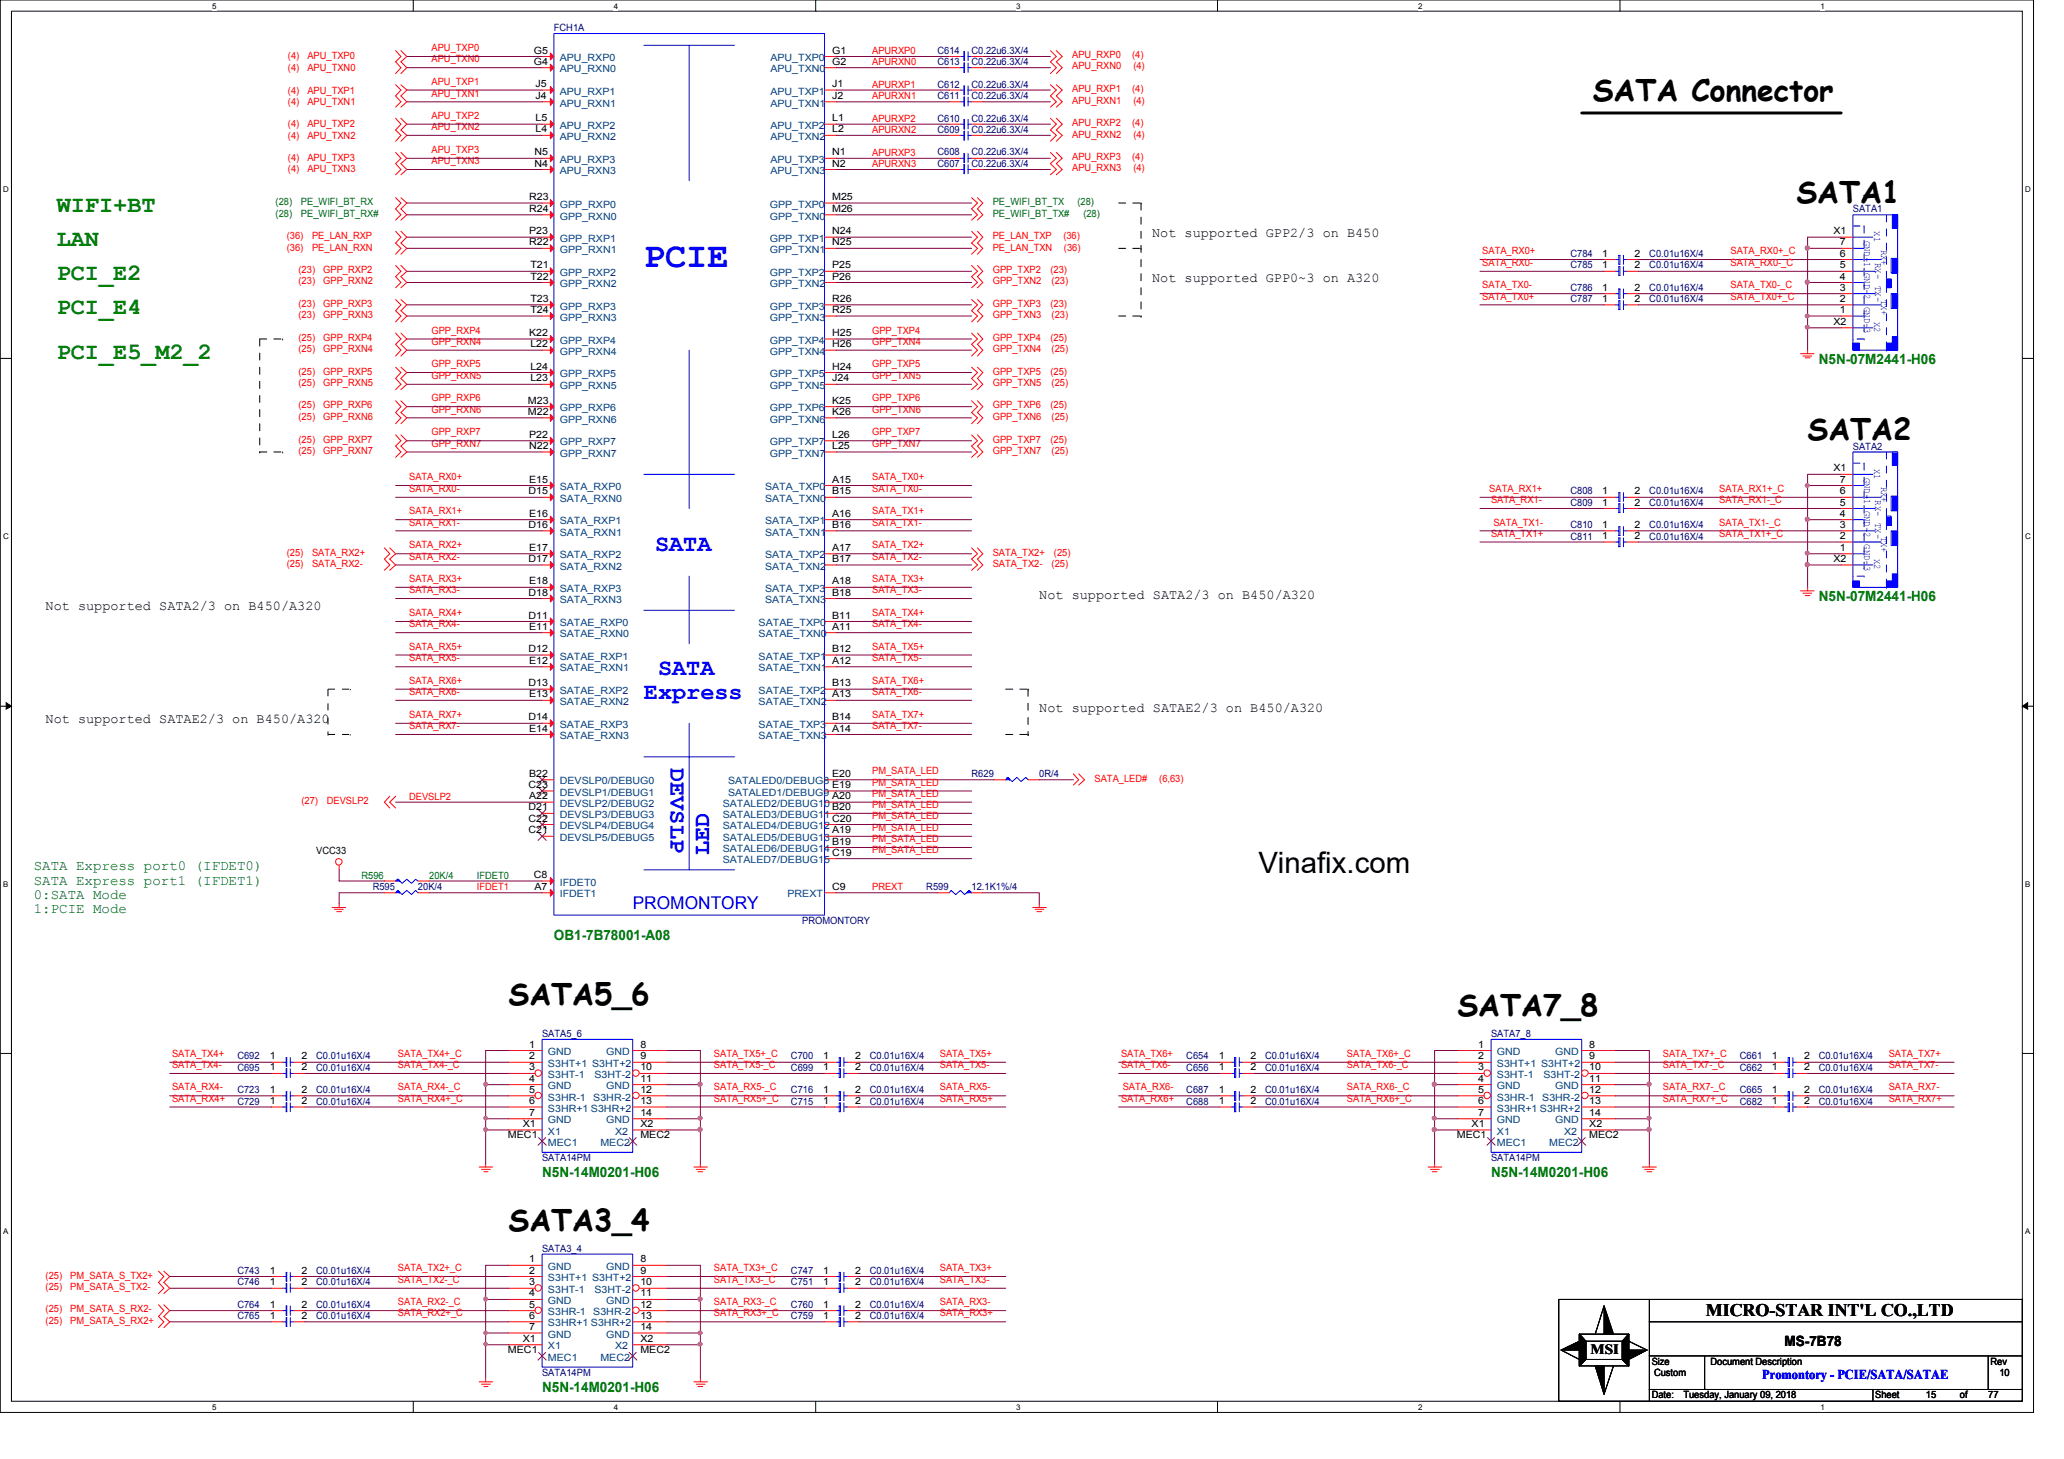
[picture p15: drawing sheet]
<svg xmlns="http://www.w3.org/2000/svg" width="297mm" height="210mm" viewBox="0 0 297 210" stroke-linecap="round" stroke-linejoin="round" font-family="sans-serif">
<defs><g id="words">
<text font-size="5.2" fill="#00f" x="92.7" y="38.4">PCIE</text>
<g font-size="4.3">
<text x="229.2" y="14.6">SATA Connector</text>
<text x="258.5" y="29.2">SATA1</text>
<text x="260.1" y="63.3">SATA2</text>
<text x="73.2" y="144.6">SATA5_6</text>
<text x="209.8" y="146.2">SATA7_8</text>
<text x="73.2" y="177.1">SATA3_4</text>
</g>
<text font-size="4.2" x="181.1" y="125.6">Vinafix.com</text>
<g font-size="3.4" fill="#008000">
<text x="8.2" y="35.4">LAN</text>
<text x="8.2" y="30.5">WIFI+BT</text>
<text x="8.2" y="40.2">PCI_E2</text>
<text x="8.2" y="45.1">PCI_E4</text>
<text x="8.2" y="51.6">PCI_E5_M2_2</text>
</g>
<g font-size="3.4" fill="#00f">
<text x="94.3" y="79.2">SATA</text>
<text x="92.7" y="100.5">Express</text>
<text x="94.7" y="97.1">SATA</text>
<text x="96.5" y="110.5" transform="rotate(90 96.5 110.5)">DEVSLP</text>
<text x="102.1" y="123" transform="rotate(-90 102.1 123)">LED</text>
</g>
<text font-size="2.5" fill="#00f" x="91.1" y="130.8">PROMONTORY</text>
<text font-size="2.5" x="245.5" y="189.3">MICRO-STAR INT'L CO.,LTD</text>
<g font-size="2" fill="#008000">
<text x="261.7" y="52.3">N5N-07M2441-H06</text>
<text x="261.7" y="86.4">N5N-07M2441-H06</text>
<text x="4.9" y="125.2">SATA Express port0 (IFDET0)</text>
<text x="4.9" y="127.3">SATA Express port1 (IFDET1)</text>
<text x="4.9" y="129.3">0:SATA Mode</text>
<text x="4.9" y="131.3">1:PCIE Mode</text>
<text x="79.7" y="135.2">OB1-7B78001-A08</text>
<text x="78" y="169.3">N5N-14M0201-H06</text>
<text x="214.6" y="169.3">N5N-14M0201-H06</text>
<text x="78" y="200.2">N5N-14M0201-H06</text>
</g>
<g font-size="2">
<text x="228.9" y="194.7">MSI</text>
<text x="256.8" y="193.7">MS-7B78</text>
</g>
<g font-size="1.9">
<text x="165.8" y="34.1">Not supported GPP2/3 on B450</text>
<text x="165.8" y="40.6">Not supported GPP0~3 on A320</text>
<text x="6.6" y="87.7">Not supported SATA2/3 on B450/A320</text>
<text x="149.6" y="86.1">Not supported SATA2/3 on B450/A320</text>
<text x="6.6" y="104">Not supported SATAE2/3 on B450/A320</text>
<text x="149.6" y="102.4">Not supported SATAE2/3 on B450/A320</text>
</g>
<text font-size="1.9" fill="#00f" x="253.6" y="198.4">Promontory - PCIE/SATA/SATAE</text>
<g font-size="1.4" fill="#000080">
<text x="79.7" y="4.5">FCH1A</text>
<text x="134.9" y="9.4">C613</text>
<text x="134.9" y="7.8">C614</text>
<text x="139.8" y="9.4">C0.22u6.3X/4</text>
<text x="139.8" y="7.8">C0.22u6.3X/4</text>
<text x="134.9" y="12.6">C612</text>
<text x="134.9" y="17.5">C610</text>
<text x="134.9" y="14.2">C611</text>
<text x="139.8" y="12.6">C0.22u6.3X/4</text>
<text x="139.8" y="17.5">C0.22u6.3X/4</text>
<text x="139.8" y="14.2">C0.22u6.3X/4</text>
<text x="134.9" y="22.4">C608</text>
<text x="134.9" y="19.1">C609</text>
<text x="139.8" y="22.4">C0.22u6.3X/4</text>
<text x="139.8" y="19.1">C0.22u6.3X/4</text>
<text x="134.9" y="24">C607</text>
<text x="139.8" y="24">C0.22u6.3X/4</text>
<text x="266.7" y="30.5">SATA1</text>
<text x="226" y="41.9">C786</text>
<text x="226" y="37">C784</text>
<text x="226" y="38.6">C785</text>
<text x="237.4" y="41.9">C0.01u16X/4</text>
<text x="237.4" y="37">C0.01u16X/4</text>
<text x="237.4" y="38.6">C0.01u16X/4</text>
<text x="226" y="43.5">C787</text>
<text x="237.4" y="43.5">C0.01u16X/4</text>
<text x="266.7" y="64.7">SATA2</text>
<text x="226" y="71.1">C808</text>
<text x="237.4" y="71.1">C0.01u16X/4</text>
<text x="226" y="76">C810</text>
<text x="226" y="72.8">C809</text>
<text x="226" y="77.6">C811</text>
<text x="237.4" y="76">C0.01u16X/4</text>
<text x="237.4" y="72.8">C0.01u16X/4</text>
<text x="237.4" y="77.6">C0.01u16X/4</text>
<text x="139.8" y="111.8">R629</text>
<text x="149.6" y="111.8">0R/4</text>
<text x="53.6" y="128">R595</text>
<text x="60.2" y="128">20K/4</text>
<text x="133.3" y="128">R599</text>
<text x="139.8" y="128">12.1K1%/4</text>
<text x="115.4" y="132.9">PROMONTORY</text>
<text x="78" y="149.2">SATA5_6</text>
<text x="214.6" y="149.2">SATA7_8</text>
<text x="34.2" y="154.1">C695</text>
<text x="34.2" y="152.4">C692</text>
<text x="45.5" y="154.1">C0.01u16X/4</text>
<text x="45.5" y="152.4">C0.01u16X/4</text>
<text x="113.8" y="154.1">C699</text>
<text x="113.8" y="152.4">C700</text>
<text x="125.2" y="154.1">C0.01u16X/4</text>
<text x="125.2" y="152.4">C0.01u16X/4</text>
<text x="170.7" y="154.1">C656</text>
<text x="170.7" y="152.4">C654</text>
<text x="182.1" y="154.1">C0.01u16X/4</text>
<text x="182.1" y="152.4">C0.01u16X/4</text>
<text x="250.4" y="154.1">C662</text>
<text x="250.4" y="152.4">C661</text>
<text x="261.7" y="154.1">C0.01u16X/4</text>
<text x="261.7" y="152.4">C0.01u16X/4</text>
<text x="34.2" y="157.3">C723</text>
<text x="34.2" y="158.9">C729</text>
<text x="45.5" y="157.3">C0.01u16X/4</text>
<text x="45.5" y="158.9">C0.01u16X/4</text>
<text x="113.8" y="158.9">C715</text>
<text x="113.8" y="157.3">C716</text>
<text x="125.2" y="158.9">C0.01u16X/4</text>
<text x="125.2" y="157.3">C0.01u16X/4</text>
<text x="170.7" y="157.3">C687</text>
<text x="170.7" y="158.9">C688</text>
<text x="182.1" y="157.3">C0.01u16X/4</text>
<text x="182.1" y="158.9">C0.01u16X/4</text>
<text x="250.4" y="157.3">C665</text>
<text x="250.4" y="158.9">C682</text>
<text x="261.7" y="157.3">C0.01u16X/4</text>
<text x="261.7" y="158.9">C0.01u16X/4</text>
<text x="78" y="167">SATA14PM</text>
<text x="214.6" y="167">SATA14PM</text>
<text x="34.2" y="183.3">C743</text>
<text x="34.2" y="184.9">C746</text>
<text x="45.5" y="183.3">C0.01u16X/4</text>
<text x="45.5" y="184.9">C0.01u16X/4</text>
<text x="78" y="180.1">SATA3_4</text>
<text x="113.8" y="183.3">C747</text>
<text x="113.8" y="184.9">C751</text>
<text x="125.2" y="183.3">C0.01u16X/4</text>
<text x="125.2" y="184.9">C0.01u16X/4</text>
<text x="34.2" y="188.2">C764</text>
<text x="34.2" y="189.8">C765</text>
<text x="45.5" y="188.2">C0.01u16X/4</text>
<text x="45.5" y="189.8">C0.01u16X/4</text>
<text x="113.8" y="189.8">C759</text>
<text x="113.8" y="188.2">C760</text>
<text x="125.2" y="189.8">C0.01u16X/4</text>
<text x="125.2" y="188.2">C0.01u16X/4</text>
<text x="78" y="198">SATA14PM</text>
</g>
<g font-size="1.4" fill="#f00">
<text x="41.4" y="8.6">(4)</text>
<text x="41.4" y="10.2">(4)</text>
<text x="44.2" y="8.6">APU_TXP0</text>
<text x="44.2" y="10.2">APU_TXN0</text>
<text x="62.1" y="9">APU_TXN0</text>
<text x="62.1" y="7.4">APU_TXP0</text>
<text x="125.5" y="9.4">APURXN0</text>
<text x="125.5" y="7.8">APURXP0</text>
<text x="154.3" y="10">APU_RXN0</text>
<text x="154.3" y="8.4">APU_RXP0</text>
<text x="162.9" y="8.4">(4)</text>
<text x="163.1" y="10">(4)</text>
<text x="41.4" y="15.1">(4)</text>
<text x="41.4" y="13.5">(4)</text>
<text x="44.2" y="15.1">APU_TXN1</text>
<text x="44.2" y="13.5">APU_TXP1</text>
<text x="62.1" y="12.2">APU_TXP1</text>
<text x="62.1" y="13.9">APU_TXN1</text>
<text x="62.1" y="17.1">APU_TXP2</text>
<text x="125.5" y="12.6">APURXP1</text>
<text x="125.5" y="14.3">APURXN1</text>
<text x="125.5" y="17.5">APURXP2</text>
<text x="154.3" y="13.3">APU_RXP1</text>
<text x="154.3" y="14.9">APU_RXN1</text>
<text x="162.9" y="13.3">(4)</text>
<text x="163.1" y="14.9">(4)</text>
<text x="41.4" y="18.3">(4)</text>
<text x="41.4" y="20">(4)</text>
<text x="41.4" y="23.2">(4)</text>
<text x="44.2" y="18.3">APU_TXP2</text>
<text x="44.2" y="20">APU_TXN2</text>
<text x="44.2" y="23.2">APU_TXP3</text>
<text x="62.1" y="18.7">APU_TXN2</text>
<text x="62.1" y="23.6">APU_TXN3</text>
<text x="62.1" y="22">APU_TXP3</text>
<text x="125.5" y="19.1">APURXN2</text>
<text x="125.5" y="22.4">APURXP3</text>
<text x="154.3" y="19.8">APU_RXN2</text>
<text x="154.3" y="18.1">APU_RXP2</text>
<text x="154.3" y="23">APU_RXP3</text>
<text x="162.9" y="18.1">(4)</text>
<text x="162.9" y="23">(4)</text>
<text x="163.1" y="19.8">(4)</text>
<text x="41.4" y="24.8">(4)</text>
<text x="44.2" y="24.8">APU_TXN3</text>
<text x="125.5" y="24">APURXN3</text>
<text x="154.3" y="24.6">APU_RXN3</text>
<text x="163.1" y="24.6">(4)</text>
<text x="41.3" y="34.4">(36)</text>
<text x="44.9" y="34.4">PE_LAN_RXP</text>
<text x="142.9" y="34.4">PE_LAN_TXP</text>
<text x="153" y="34.4">(36)</text>
<text x="41.3" y="36.1">(36)</text>
<text x="43" y="39.3">(23)</text>
<text x="43" y="40.9">(23)</text>
<text x="44.9" y="36.1">PE_LAN_RXN</text>
<text x="46.5" y="39.3">GPP_RXP2</text>
<text x="46.5" y="40.9">GPP_RXN2</text>
<text x="142.9" y="36.1">PE_LAN_TXN</text>
<text x="142.9" y="40.9">GPP_TXN2</text>
<text x="142.9" y="39.3">GPP_TXP2</text>
<text x="151.2" y="39.3">(23)</text>
<text x="151.3" y="40.9">(23)</text>
<text x="153.1" y="36.1">(36)</text>
<text x="213.3" y="36.6">SATA_RX0+</text>
<text x="213.3" y="38.3">SATA_RX0-</text>
<text x="213.3" y="41.5">SATA_TX0-</text>
<text x="249" y="36.6">SATA_RX0+_C</text>
<text x="249" y="38.3">SATA_RX0-_C</text>
<text x="249" y="41.5">SATA_TX0-_C</text>
<text x="43" y="44.2">(23)</text>
<text x="43" y="45.8">(23)</text>
<text x="46.5" y="44.2">GPP_RXP3</text>
<text x="46.5" y="45.8">GPP_RXN3</text>
<text x="142.9" y="45.8">GPP_TXN3</text>
<text x="142.9" y="44.2">GPP_TXP3</text>
<text x="151.2" y="44.2">(23)</text>
<text x="151.3" y="45.8">(23)</text>
<text x="213.3" y="43.1">SATA_TX0+</text>
<text x="249" y="43.1">SATA_TX0+_C</text>
<text x="43" y="53.9">(25)</text>
<text x="43" y="49">(25)</text>
<text x="43" y="50.6">(25)</text>
<text x="46.5" y="53.9">GPP_RXP5</text>
<text x="46.5" y="49">GPP_RXP4</text>
<text x="46.5" y="50.6">GPP_RXN4</text>
<text x="62.1" y="52.8">GPP_RXP5</text>
<text x="62.1" y="48">GPP_RXP4</text>
<text x="62.1" y="49.6">GPP_RXN4</text>
<text x="125.5" y="48">GPP_TXP4</text>
<text x="125.5" y="49.6">GPP_TXN4</text>
<text x="125.5" y="52.8">GPP_TXP5</text>
<text x="142.9" y="49">GPP_TXP4</text>
<text x="142.9" y="50.6">GPP_TXN4</text>
<text x="142.9" y="53.9">GPP_TXP5</text>
<text x="151.2" y="49">(25)</text>
<text x="151.2" y="53.9">(25)</text>
<text x="151.3" y="50.6">(25)</text>
<text x="43" y="55.5">(25)</text>
<text x="43" y="58.8">(25)</text>
<text x="46.5" y="55.5">GPP_RXN5</text>
<text x="46.5" y="58.8">GPP_RXP6</text>
<text x="62.1" y="54.5">GPP_RXN5</text>
<text x="62.1" y="59.4">GPP_RXN6</text>
<text x="62.1" y="57.7">GPP_RXP6</text>
<text x="125.5" y="54.5">GPP_TXN5</text>
<text x="125.5" y="59.4">GPP_TXN6</text>
<text x="125.5" y="57.7">GPP_TXP6</text>
<text x="142.9" y="55.5">GPP_TXN5</text>
<text x="142.9" y="58.8">GPP_TXP6</text>
<text x="151.2" y="58.8">(25)</text>
<text x="151.3" y="55.5">(25)</text>
<text x="43" y="65.3">(25)</text>
<text x="43" y="63.7">(25)</text>
<text x="43" y="60.5">(25)</text>
<text x="46.5" y="65.3">GPP_RXN7</text>
<text x="46.5" y="63.7">GPP_RXP7</text>
<text x="46.5" y="60.5">GPP_RXN6</text>
<text x="62.1" y="64.3">GPP_RXN7</text>
<text x="62.1" y="62.7">GPP_RXP7</text>
<text x="125.5" y="64.3">GPP_TXN7</text>
<text x="125.5" y="62.7">GPP_TXP7</text>
<text x="142.9" y="60.5">GPP_TXN6</text>
<text x="142.9" y="63.7">GPP_TXP7</text>
<text x="142.9" y="65.3">GPP_TXN7</text>
<text x="151.2" y="63.7">(25)</text>
<text x="151.3" y="60.5">(25)</text>
<text x="151.3" y="65.3">(25)</text>
<text x="58.9" y="69.1">SATA_RX0+</text>
<text x="58.9" y="70.8">SATA_RX0-</text>
<text x="125.5" y="69.1">SATA_TX0+</text>
<text x="125.5" y="70.8">SATA_TX0-</text>
<text x="214.3" y="70.8">SATA_RX1+</text>
<text x="247.4" y="70.8">SATA_RX1+_C</text>
<text x="58.9" y="74">SATA_RX1+</text>
<text x="58.9" y="75.6">SATA_RX1-</text>
<text x="125.5" y="74">SATA_TX1+</text>
<text x="125.5" y="75.6">SATA_TX1-</text>
<text x="214.6" y="77.2">SATA_TX1+</text>
<text x="214.6" y="72.4">SATA_RX1-</text>
<text x="214.9" y="75.6">SATA_TX1-</text>
<text x="247.4" y="72.4">SATA_RX1-_C</text>
<text x="247.4" y="75.6">SATA_TX1-_C</text>
<text x="247.4" y="77.2">SATA_TX1+_C</text>
<text x="41.3" y="81.5">(25)</text>
<text x="41.3" y="79.9">(25)</text>
<text x="44.9" y="81.5">SATA_RX2-</text>
<text x="44.9" y="79.9">SATA_RX2+</text>
<text x="58.9" y="78.9">SATA_RX2+</text>
<text x="58.9" y="80.5">SATA_RX2-</text>
<text x="58.9" y="83.7">SATA_RX3+</text>
<text x="125.5" y="83.7">SATA_TX3+</text>
<text x="125.5" y="80.5">SATA_TX2-</text>
<text x="125.5" y="78.9">SATA_TX2+</text>
<text x="142.9" y="79.9">SATA_TX2+</text>
<text x="142.9" y="81.5">SATA_TX2-</text>
<text x="151.3" y="81.5">(25)</text>
<text x="151.7" y="79.9">(25)</text>
<text x="58.9" y="85.3">SATA_RX3-</text>
<text x="58.9" y="88.6">SATA_RX4+</text>
<text x="125.5" y="85.3">SATA_TX3-</text>
<text x="125.5" y="88.6">SATA_TX4+</text>
<text x="58.9" y="90.3">SATA_RX4-</text>
<text x="58.9" y="93.5">SATA_RX5+</text>
<text x="58.9" y="95.2">SATA_RX5-</text>
<text x="125.5" y="93.5">SATA_TX5+</text>
<text x="125.5" y="95.2">SATA_TX5-</text>
<text x="125.5" y="90.3">SATA_TX4-</text>
<text x="58.9" y="98.4">SATA_RX6+</text>
<text x="58.9" y="100">SATA_RX6-</text>
<text x="125.5" y="100">SATA_TX6-</text>
<text x="125.5" y="98.4">SATA_TX6+</text>
<text x="58.9" y="103.3">SATA_RX7+</text>
<text x="58.9" y="104.9">SATA_RX7-</text>
<text x="125.5" y="103.3">SATA_TX7+</text>
<text x="125.5" y="104.9">SATA_TX7-</text>
<text x="125.5" y="111.4">PM_SATA_LED</text>
<text x="125.5" y="113">PM_SATA_LED</text>
<text x="157.5" y="112.4">SATA_LED#</text>
<text x="166.8" y="112.4">(6,63)</text>
<text x="43.4" y="115.7">(27)</text>
<text x="47" y="115.7">DEVSLP2</text>
<text x="58.9" y="115.1">DEVSLP2</text>
<text x="125.5" y="114.6">PM_SATA_LED</text>
<text x="125.5" y="119.5">PM_SATA_LED</text>
<text x="125.5" y="116.2">PM_SATA_LED</text>
<text x="125.5" y="117.9">PM_SATA_LED</text>
<text x="125.5" y="121.2">PM_SATA_LED</text>
<text x="125.5" y="122.8">PM_SATA_LED</text>
<text x="68.6" y="128.1">IFDET1</text>
<text x="125.5" y="128.1">PREXT</text>
<text x="24.8" y="152.1">SATA_TX4+</text>
<text x="24.8" y="153.7">SATA_TX4-</text>
<text x="57.3" y="152.1">SATA_TX4+_C</text>
<text x="57.3" y="153.7">SATA_TX4-_C</text>
<text x="102.7" y="152.1">SATA_TX5+_C</text>
<text x="102.7" y="153.7">SATA_TX5-_C</text>
<text x="135.3" y="152.1">SATA_TX5+</text>
<text x="135.3" y="153.7">SATA_TX5-</text>
<text x="161.3" y="152.1">SATA_TX6+</text>
<text x="161.3" y="153.7">SATA_TX6-</text>
<text x="193.8" y="152.1">SATA_TX6+_C</text>
<text x="193.8" y="153.7">SATA_TX6-_C</text>
<text x="239.3" y="152.1">SATA_TX7+_C</text>
<text x="239.3" y="153.7">SATA_TX7-_C</text>
<text x="271.8" y="152.1">SATA_TX7+</text>
<text x="271.8" y="153.7">SATA_TX7-</text>
<text x="24.8" y="156.9">SATA_RX4-</text>
<text x="24.8" y="158.5">SATA_RX4+</text>
<text x="57.3" y="156.9">SATA_RX4-_C</text>
<text x="57.3" y="158.5">SATA_RX4+_C</text>
<text x="102.7" y="156.9">SATA_RX5-_C</text>
<text x="102.7" y="158.5">SATA_RX5+_C</text>
<text x="135.3" y="156.9">SATA_RX5-</text>
<text x="135.3" y="158.5">SATA_RX5+</text>
<text x="161.3" y="158.5">SATA_RX6+</text>
<text x="161.6" y="156.9">SATA_RX6-</text>
<text x="193.8" y="156.9">SATA_RX6-_C</text>
<text x="193.8" y="158.5">SATA_RX6+_C</text>
<text x="239.3" y="156.9">SATA_RX7-_C</text>
<text x="239.3" y="158.5">SATA_RX7+_C</text>
<text x="271.8" y="156.9">SATA_RX7-</text>
<text x="271.8" y="158.5">SATA_RX7+</text>
<text x="6.6" y="184">(25)</text>
<text x="6.6" y="185.6">(25)</text>
<text x="10.1" y="184">PM_SATA_S_TX2+</text>
<text x="10.1" y="185.6">PM_SATA_S_TX2-</text>
<text x="57.3" y="182.9">SATA_TX2+_C</text>
<text x="57.3" y="184.6">SATA_TX2-_C</text>
<text x="102.7" y="182.9">SATA_TX3+_C</text>
<text x="102.7" y="184.6">SATA_TX3-_C</text>
<text x="135.3" y="182.9">SATA_TX3+</text>
<text x="135.3" y="184.6">SATA_TX3-</text>
<text x="6.6" y="188.8">(25)</text>
<text x="6.6" y="190.5">(25)</text>
<text x="10.1" y="188.8">PM_SATA_S_RX2-</text>
<text x="10.1" y="190.5">PM_SATA_S_RX2+</text>
<text x="57.3" y="187.8">SATA_RX2-_C</text>
<text x="57.3" y="189.4">SATA_RX2+_C</text>
<text x="102.7" y="187.8">SATA_RX3-_C</text>
<text x="102.7" y="189.4">SATA_RX3+_C</text>
<text x="135.3" y="187.8">SATA_RX3-</text>
<text x="135.3" y="189.4">SATA_RX3+</text>
</g>
<g font-size="1.4">
<text x="76.8" y="7.7">G5</text>
<text x="76.8" y="9.3">G4</text>
<text x="119.8" y="7.7">G1</text>
<text x="119.8" y="9.3">G2</text>
<text x="77.1" y="12.5">J5</text>
<text x="77.1" y="14.2">J4</text>
<text x="77.1" y="17.4">L5</text>
<text x="119.8" y="12.5">J1</text>
<text x="119.8" y="14.2">J2</text>
<text x="119.8" y="17.4">L1</text>
<text x="76.9" y="22.4">N5</text>
<text x="76.9" y="24">N4</text>
<text x="77.1" y="19">L4</text>
<text x="119.8" y="19">L2</text>
<text x="119.8" y="22.4">N1</text>
<text x="119.8" y="24">N2</text>
<text x="76.2" y="28.8">R23</text>
<text x="119.8" y="28.8">M25</text>
<text x="76.2" y="30.5">R24</text>
<text x="76.2" y="33.7">P23</text>
<text x="76.2" y="35.3">R22</text>
<text x="119.8" y="30.5">M26</text>
<text x="119.8" y="33.7">N24</text>
<text x="119.8" y="35.3">N25</text>
<text x="263.9" y="33.7">X1</text>
<text x="264.8" y="35.3">7</text>
<text x="76.3" y="38.6">T21</text>
<text x="76.3" y="40.2">T22</text>
<text x="119.8" y="38.6">P25</text>
<text x="119.8" y="40.2">P26</text>
<text x="230.6" y="41.8">1</text>
<text x="230.6" y="36.9">1</text>
<text x="230.6" y="38.6">1</text>
<text x="235.2" y="41.8">2</text>
<text x="235.2" y="36.9">2</text>
<text x="235.2" y="38.6">2</text>
<text x="264.8" y="41.8">3</text>
<text x="264.8" y="40.2">4</text>
<text x="264.8" y="38.6">5</text>
<text x="264.8" y="36.9">6</text>
<text x="76.3" y="43.4">T23</text>
<text x="76.3" y="45">T24</text>
<text x="119.8" y="43.4">R26</text>
<text x="119.8" y="45">R25</text>
<text x="230.6" y="43.4">1</text>
<text x="235.2" y="43.4">2</text>
<text x="263.9" y="46.7">X2</text>
<text x="264.8" y="45">1</text>
<text x="264.8" y="43.4">2</text>
<text x="76.2" y="48.3">K22</text>
<text x="76.3" y="50">L22</text>
<text x="76.3" y="53.2">L24</text>
<text x="119.8" y="48.3">H25</text>
<text x="119.8" y="50">H26</text>
<text x="119.8" y="53.2">H24</text>
<text x="76" y="58.1">M23</text>
<text x="76" y="59.7">M22</text>
<text x="76.3" y="54.9">L23</text>
<text x="119.8" y="54.9">J24</text>
<text x="119.8" y="58.1">K25</text>
<text x="119.8" y="59.7">K26</text>
<text x="76.2" y="63">P22</text>
<text x="76.2" y="64.6">N22</text>
<text x="119.8" y="63">L26</text>
<text x="119.8" y="64.6">L25</text>
<text x="76.1" y="71.1">D15</text>
<text x="76.2" y="69.4">E15</text>
<text x="119.8" y="69.4">A15</text>
<text x="119.8" y="71.1">B15</text>
<text x="230.6" y="71.1">1</text>
<text x="235.2" y="71.1">2</text>
<text x="263.9" y="67.8">X1</text>
<text x="264.8" y="71.1">6</text>
<text x="264.8" y="69.4">7</text>
<text x="76.1" y="75.9">D16</text>
<text x="76.2" y="74.3">E16</text>
<text x="119.8" y="74.3">A16</text>
<text x="119.8" y="75.9">B16</text>
<text x="230.6" y="75.9">1</text>
<text x="230.6" y="72.7">1</text>
<text x="230.6" y="77.6">1</text>
<text x="235.2" y="75.9">2</text>
<text x="235.2" y="72.7">2</text>
<text x="235.2" y="77.6">2</text>
<text x="264.8" y="77.6">2</text>
<text x="264.8" y="75.9">3</text>
<text x="264.8" y="74.3">4</text>
<text x="264.8" y="72.7">5</text>
<text x="76.1" y="80.9">D17</text>
<text x="76.2" y="79.2">E17</text>
<text x="119.8" y="79.2">A17</text>
<text x="119.8" y="80.9">B17</text>
<text x="263.9" y="80.9">X2</text>
<text x="264.8" y="79.2">1</text>
<text x="76.1" y="85.7">D18</text>
<text x="76.1" y="89">D11</text>
<text x="76.2" y="84.1">E18</text>
<text x="119.8" y="84.1">A18</text>
<text x="119.8" y="85.7">B18</text>
<text x="119.8" y="89">B11</text>
<text x="76.1" y="93.8">D12</text>
<text x="76.2" y="90.6">E11</text>
<text x="76.2" y="95.5">E12</text>
<text x="119.8" y="90.6">A11</text>
<text x="119.8" y="93.8">B12</text>
<text x="119.8" y="95.5">A12</text>
<text x="76.1" y="98.7">D13</text>
<text x="76.2" y="100.3">E13</text>
<text x="119.8" y="98.7">B13</text>
<text x="119.8" y="100.3">A13</text>
<text x="76.1" y="103.6">D14</text>
<text x="76.2" y="105.2">E14</text>
<text x="119.8" y="103.6">B14</text>
<text x="119.8" y="105.2">A14</text>
<text x="76.1" y="113.4">C23</text>
<text x="76.2" y="111.8">B22</text>
<text x="119.8" y="111.8">E20</text>
<text x="119.8" y="113.4">E19</text>
<text x="76.1" y="116.6">D21</text>
<text x="76.1" y="118.2">C22</text>
<text x="76.1" y="119.9">C21</text>
<text x="76.2" y="115">A22</text>
<text x="119.8" y="115">A20</text>
<text x="119.8" y="116.6">B20</text>
<text x="119.8" y="118.2">C20</text>
<text x="119.8" y="119.9">A19</text>
<text x="45.5" y="122.9">VCC33</text>
<text x="119.8" y="121.5">B19</text>
<text x="119.8" y="123.1">C19</text>
<text x="76.8" y="126.3">C8</text>
<text x="76.9" y="128">A7</text>
<text x="119.8" y="128">C9</text>
<text x="38.8" y="154">1</text>
<text x="38.8" y="152.4">1</text>
<text x="43.4" y="154">2</text>
<text x="43.4" y="152.4">2</text>
<text x="76.2" y="150.7">1</text>
<text x="76.2" y="152.4">2</text>
<text x="76.2" y="154">3</text>
<text x="76.2" y="155.6">4</text>
<text x="92.2" y="150.7">8</text>
<text x="92.2" y="152.4">9</text>
<text x="92.2" y="154">10</text>
<text x="92.2" y="155.6">11</text>
<text x="118.5" y="154">1</text>
<text x="118.5" y="152.4">1</text>
<text x="123.1" y="154">2</text>
<text x="123.1" y="152.4">2</text>
<text x="175.4" y="154">1</text>
<text x="175.4" y="152.4">1</text>
<text x="180" y="154">2</text>
<text x="180" y="152.4">2</text>
<text x="212.7" y="150.7">1</text>
<text x="212.7" y="152.4">2</text>
<text x="212.7" y="154">3</text>
<text x="212.7" y="155.6">4</text>
<text x="228.7" y="150.7">8</text>
<text x="228.7" y="152.4">9</text>
<text x="228.7" y="154">10</text>
<text x="228.7" y="155.6">11</text>
<text x="255" y="154">1</text>
<text x="255" y="152.4">1</text>
<text x="259.6" y="154">2</text>
<text x="259.6" y="152.4">2</text>
<text x="38.8" y="157.2">1</text>
<text x="38.8" y="158.8">1</text>
<text x="43.4" y="157.2">2</text>
<text x="43.4" y="158.8">2</text>
<text x="76.2" y="157.2">5</text>
<text x="76.2" y="158.8">6</text>
<text x="76.2" y="160.5">7</text>
<text x="92.2" y="157.2">12</text>
<text x="92.2" y="158.8">13</text>
<text x="92.2" y="160.5">14</text>
<text x="118.5" y="158.8">1</text>
<text x="118.5" y="157.2">1</text>
<text x="123.1" y="158.8">2</text>
<text x="123.1" y="157.2">2</text>
<text x="175.4" y="157.2">1</text>
<text x="175.4" y="158.8">1</text>
<text x="180" y="157.2">2</text>
<text x="180" y="158.8">2</text>
<text x="212.7" y="157.2">5</text>
<text x="212.7" y="158.8">6</text>
<text x="212.7" y="160.5">7</text>
<text x="228.7" y="157.2">12</text>
<text x="228.7" y="158.8">13</text>
<text x="228.7" y="160.5">14</text>
<text x="255" y="157.2">1</text>
<text x="255" y="158.8">1</text>
<text x="259.6" y="157.2">2</text>
<text x="259.6" y="158.8">2</text>
<text x="73.1" y="163.7">MEC1</text>
<text x="75.2" y="162.1">X1</text>
<text x="92.2" y="163.7">MEC2</text>
<text x="92.2" y="162.1">X2</text>
<text x="209.7" y="163.7">MEC1</text>
<text x="211.8" y="162.1">X1</text>
<text x="228.7" y="163.7">MEC2</text>
<text x="228.7" y="162.1">X2</text>
<text x="38.8" y="183.2">1</text>
<text x="38.8" y="184.9">1</text>
<text x="43.4" y="183.2">2</text>
<text x="43.4" y="184.9">2</text>
<text x="76.2" y="181.6">1</text>
<text x="76.2" y="183.2">2</text>
<text x="76.2" y="184.9">3</text>
<text x="92.2" y="181.6">8</text>
<text x="92.2" y="183.2">9</text>
<text x="92.2" y="184.9">10</text>
<text x="118.5" y="183.2">1</text>
<text x="118.5" y="184.9">1</text>
<text x="123.1" y="183.2">2</text>
<text x="123.1" y="184.9">2</text>
<text x="38.8" y="188.1">1</text>
<text x="38.8" y="189.7">1</text>
<text x="43.4" y="188.1">2</text>
<text x="43.4" y="189.7">2</text>
<text x="76.2" y="186.5">4</text>
<text x="76.2" y="188.1">5</text>
<text x="76.2" y="189.7">6</text>
<text x="76.2" y="191.3">7</text>
<text x="92.2" y="188.1">12</text>
<text x="92.2" y="186.5">11</text>
<text x="92.2" y="189.7">13</text>
<text x="92.2" y="191.3">14</text>
<text x="118.5" y="189.7">1</text>
<text x="118.5" y="188.1">1</text>
<text x="123.1" y="189.7">2</text>
<text x="123.1" y="188.1">2</text>
<text x="73.1" y="194.6">MEC1</text>
<text x="75.2" y="193">X1</text>
<text x="92.2" y="194.6">MEC2</text>
<text x="92.2" y="193">X2</text>
<text x="237.7" y="196.3">Size</text>
<text x="238" y="198">Custom</text>
<text x="246.2" y="196.3">Document Description</text>
<text x="286.5" y="196.3">Rev</text>
<text x="287.7" y="198">10</text>
<text x="237.7" y="201.2">Date:</text>
<text x="242.3" y="201.2">Tuesday, January 09, 2018</text>
<text x="269.9" y="201.2">Sheet</text>
<text x="277.2" y="201.2">15</text>
<text x="282.1" y="201.2">of</text>
<text x="286.1" y="201.2">77</text>
</g>
<g font-size="1.4" fill="#004080">
<text x="80.6" y="8.8">APU_RXP0</text>
<text x="80.6" y="10.4">APU_RXN0</text>
<text x="110.9" y="8.8">APU_TXP0</text>
<text x="110.9" y="10.4">APU_TXN0</text>
<text x="80.6" y="13.6">APU_RXP1</text>
<text x="80.6" y="15.3">APU_RXN1</text>
<text x="110.9" y="13.6">APU_TXP1</text>
<text x="110.9" y="15.3">APU_TXN1</text>
<text x="80.6" y="18.5">APU_RXP2</text>
<text x="80.6" y="20.2">APU_RXN2</text>
<text x="80.6" y="23.5">APU_RXP3</text>
<text x="110.9" y="18.5">APU_TXP2</text>
<text x="110.9" y="20.2">APU_TXN2</text>
<text x="110.9" y="23.5">APU_TXP3</text>
<text x="80.6" y="25.1">APU_RXN3</text>
<text x="80.6" y="29.9">GPP_RXP0</text>
<text x="110.8" y="29.9">GPP_TXP0</text>
<text x="110.9" y="25.1">APU_TXN3</text>
<text x="80.6" y="31.6">GPP_RXN0</text>
<text x="80.6" y="34.8">GPP_RXP1</text>
<text x="110.8" y="31.6">GPP_TXN0</text>
<text x="110.8" y="34.8">GPP_TXP1</text>
<text x="80.6" y="36.4">GPP_RXN1</text>
<text x="80.6" y="39.7">GPP_RXP2</text>
<text x="80.6" y="41.3">GPP_RXN2</text>
<text x="110.8" y="36.4">GPP_TXN1</text>
<text x="110.8" y="39.7">GPP_TXP2</text>
<text x="110.8" y="41.3">GPP_TXN2</text>
<text x="80.6" y="44.5">GPP_RXP3</text>
<text x="80.6" y="46.1">GPP_RXN3</text>
<text x="110.8" y="44.5">GPP_TXP3</text>
<text x="110.8" y="46.1">GPP_TXN3</text>
<text x="80.6" y="49.4">GPP_RXP4</text>
<text x="80.6" y="51.1">GPP_RXN4</text>
<text x="110.8" y="49.4">GPP_TXP4</text>
<text x="110.8" y="51.1">GPP_TXN4</text>
<text x="80.6" y="54.3">GPP_RXP5</text>
<text x="80.6" y="56">GPP_RXN5</text>
<text x="80.6" y="59.2">GPP_RXP6</text>
<text x="110.8" y="54.3">GPP_TXP5</text>
<text x="110.8" y="56">GPP_TXN5</text>
<text x="110.8" y="59.2">GPP_TXP6</text>
<text x="80.6" y="60.8">GPP_RXN6</text>
<text x="80.6" y="64.1">GPP_RXP7</text>
<text x="80.6" y="65.7">GPP_RXN7</text>
<text x="110.8" y="60.8">GPP_TXN6</text>
<text x="110.8" y="64.1">GPP_TXP7</text>
<text x="110.8" y="65.7">GPP_TXN7</text>
<text x="80.6" y="70.5">SATA_RXP0</text>
<text x="110.1" y="70.5">SATA_TXP0</text>
<text x="80.6" y="72.2">SATA_RXN0</text>
<text x="80.6" y="75.4">SATA_RXP1</text>
<text x="80.6" y="77">SATA_RXN1</text>
<text x="110.1" y="72.2">SATA_TXN0</text>
<text x="110.1" y="75.4">SATA_TXP1</text>
<text x="110.1" y="77">SATA_TXN1</text>
<text x="80.6" y="80.3">SATA_RXP2</text>
<text x="80.6" y="82">SATA_RXN2</text>
<text x="110.1" y="80.3">SATA_TXP2</text>
<text x="110.1" y="82">SATA_TXN2</text>
<text x="80.6" y="85.2">SATA_RXP3</text>
<text x="80.6" y="86.8">SATA_RXN3</text>
<text x="110.1" y="85.2">SATA_TXP3</text>
<text x="110.1" y="86.8">SATA_TXN3</text>
<text x="80.6" y="90.1">SATAE_RXP0</text>
<text x="80.6" y="91.7">SATAE_RXN0</text>
<text x="80.6" y="94.9">SATAE_RXP1</text>
<text x="109.2" y="90.1">SATAE_TXP0</text>
<text x="109.2" y="91.7">SATAE_TXN0</text>
<text x="109.2" y="94.9">SATAE_TXP1</text>
<text x="80.6" y="96.6">SATAE_RXN1</text>
<text x="80.6" y="99.8">SATAE_RXP2</text>
<text x="80.6" y="101.4">SATAE_RXN2</text>
<text x="109.2" y="96.6">SATAE_TXN1</text>
<text x="109.2" y="99.8">SATAE_TXP2</text>
<text x="109.2" y="101.4">SATAE_TXN2</text>
<text x="80.6" y="104.7">SATAE_RXP3</text>
<text x="80.6" y="106.3">SATAE_RXN3</text>
<text x="109.2" y="104.7">SATAE_TXP3</text>
<text x="109.2" y="106.3">SATAE_TXN3</text>
<text x="80.6" y="112.9">DEVSLP0/DEBUG0</text>
<text x="104.8" y="112.9">SATALED0/DEBUG8</text>
<text x="80.6" y="114.5">DEVSLP1/DEBUG1</text>
<text x="80.6" y="116.1">DEVSLP2/DEBUG2</text>
<text x="80.6" y="117.7">DEVSLP3/DEBUG3</text>
<text x="80.6" y="119.3">DEVSLP4/DEBUG4</text>
<text x="104" y="116.1">SATALED2/DEBUG10</text>
<text x="104" y="117.7">SATALED3/DEBUG11</text>
<text x="104" y="119.3">SATALED4/DEBUG12</text>
<text x="104.8" y="114.5">SATALED1/DEBUG9</text>
<text x="80.6" y="121">DEVSLP5/DEBUG5</text>
<text x="104" y="121">SATALED5/DEBUG13</text>
<text x="104" y="122.6">SATALED6/DEBUG14</text>
<text x="104" y="124.2">SATALED7/DEBUG15</text>
<text x="80.6" y="127.4">IFDET0</text>
<text x="80.6" y="129.1">IFDET1</text>
<text x="113.3" y="129.1">PREXT</text>
<text x="78.9" y="151.8">GND</text>
<text x="78.9" y="153.5">S3HT+1 S3HT+2</text>
<text x="78.9" y="155.1">S3HT-1</text>
<text x="85.6" y="155.1">S3HT-2</text>
<text x="87.2" y="151.8">GND</text>
<text x="215.4" y="151.8">GND</text>
<text x="215.4" y="153.5">S3HT+1 S3HT+2</text>
<text x="215.4" y="155.1">S3HT-1</text>
<text x="222.1" y="155.1">S3HT-2</text>
<text x="223.8" y="151.8">GND</text>
<text x="78.9" y="156.7">GND</text>
<text x="78.9" y="158.3">S3HR-1</text>
<text x="78.9" y="159.9">S3HR+1 S3HR+2</text>
<text x="78.9" y="161.6">GND</text>
<text x="85.4" y="158.3">S3HR-2</text>
<text x="87.2" y="156.7">GND</text>
<text x="87.2" y="161.6">GND</text>
<text x="215.4" y="156.7">GND</text>
<text x="215.4" y="158.3">S3HR-1</text>
<text x="215.4" y="159.9">S3HR+1 S3HR+2</text>
<text x="215.4" y="161.6">GND</text>
<text x="222" y="158.3">S3HR-2</text>
<text x="223.8" y="156.7">GND</text>
<text x="223.8" y="161.6">GND</text>
<text x="78.9" y="163.2">X1</text>
<text x="78.9" y="164.8">MEC1</text>
<text x="86.4" y="164.8">MEC2</text>
<text x="88.5" y="163.2">X2</text>
<text x="215.4" y="163.2">X1</text>
<text x="215.4" y="164.8">MEC1</text>
<text x="223" y="164.8">MEC2</text>
<text x="225.1" y="163.2">X2</text>
<text x="78.9" y="182.7">GND</text>
<text x="78.9" y="184.3">S3HT+1 S3HT+2</text>
<text x="87.2" y="182.7">GND</text>
<text x="78.9" y="186">S3HT-1</text>
<text x="78.9" y="187.6">GND</text>
<text x="78.9" y="189.2">S3HR-1</text>
<text x="78.9" y="190.8">S3HR+1 S3HR+2</text>
<text x="85.4" y="189.2">S3HR-2</text>
<text x="85.6" y="186">S3HT-2</text>
<text x="87.2" y="187.6">GND</text>
<text x="78.9" y="192.4">GND</text>
<text x="78.9" y="194.1">X1</text>
<text x="78.9" y="195.7">MEC1</text>
<text x="86.4" y="195.7">MEC2</text>
<text x="87.2" y="192.4">GND</text>
<text x="88.5" y="194.1">X2</text>
</g>
<g font-size="1.4" fill="#008000">
<text x="39.7" y="29.5">(28)</text>
<text x="43.3" y="29.5">PE_WIFI_BT_RX</text>
<text x="142.9" y="29.5">PE_WIFI_BT_TX</text>
<text x="155.1" y="29.5">(28)</text>
<text x="39.7" y="31.2">(28)</text>
<text x="43.3" y="31.2">PE_WIFI_BT_RX#</text>
<text x="142.9" y="31.2">PE_WIFI_BT_TX#</text>
<text x="155.9" y="31.2">(28)</text>
<text x="52" y="126.4">R596</text>
<text x="61.8" y="126.4">20K/4</text>
<text x="68.6" y="126.4">IFDET0</text>
</g>
<g font-size="1.4" fill="#00f">
<text x="268.3" y="34.6" transform="rotate(90 268.3 34.6)">GND-1</text>
<text x="269.7" y="33.3" transform="rotate(90 269.7 33.3)">X1</text>
<text x="270.7" y="35.9" transform="rotate(90 270.7 35.9)">RX+</text>
<text x="268.3" y="39.3" transform="rotate(90 268.3 39.3)">GND-2</text>
<text x="269.9" y="37.8" transform="rotate(90 269.9 37.8)">RX-</text>
<text x="269.9" y="41.1" transform="rotate(90 269.9 41.1)">TX-</text>
<text x="268.3" y="44.2" transform="rotate(90 268.3 44.2)">GND-3</text>
<text x="269.7" y="46.3" transform="rotate(90 269.7 46.3)">X2</text>
<text x="270.7" y="43.1" transform="rotate(90 270.7 43.1)">TX+</text>
<text x="268.3" y="68.7" transform="rotate(90 268.3 68.7)">GND-1</text>
<text x="269.7" y="67.5" transform="rotate(90 269.7 67.5)">X1</text>
<text x="269.9" y="72" transform="rotate(90 269.9 72)">RX-</text>
<text x="270.7" y="70" transform="rotate(90 270.7 70)">RX+</text>
<text x="268.3" y="73.5" transform="rotate(90 268.3 73.5)">GND-2</text>
<text x="269.9" y="75.3" transform="rotate(90 269.9 75.3)">TX-</text>
<text x="270.7" y="77.2" transform="rotate(90 270.7 77.2)">TX+</text>
<text x="268.3" y="78.3" transform="rotate(90 268.3 78.3)">GND-3</text>
<text x="269.7" y="80.4" transform="rotate(90 269.7 80.4)">X2</text>
</g>
<g font-size="1.1">
<text x="30.5" y="1.3">5</text>
<text x="88.3" y="1.3">4</text>
<text x="146.3" y="1.3">3</text>
<text x="204.1" y="1.3">2</text>
<text x="262" y="1.3">1</text>
<text x=".5" y="27.6">D</text>
<text x="291.5" y="27.6">D</text>
<text x=".5" y="77.6">C</text>
<text x="291.5" y="77.6">C</text>
<text x=".5" y="127.6">B</text>
<text x="291.5" y="127.6">B</text>
<text x=".5" y="177.5">A</text>
<text x="291.5" y="177.5">A</text>
<text x="30.5" y="202.9">5</text>
<text x="88.3" y="202.9">4</text>
<text x="146.3" y="202.9">3</text>
<text x="204.1" y="202.9">2</text>
<text x="262" y="202.9">1</text>
</g>
</g></defs>
<path d="M0 0h292.7v203.2h-292.7zM1.6 1.6h289.4v200h-289.4z" fill="none" stroke="#000" stroke-width=".14"/>
<g fill="#fff">
<path d="M30.5 .3h.6v1.2h-.6z"/>
<path d="M30.5 201.8h.6v1.3h-.6z"/>
</g>
<path d="M59.5 0v1.6M59.5 201.6v1.6" fill="none" stroke="#000" stroke-width=".14"/>
<g fill="#fff">
<path d="M88.3 .3h.6v1.2h-.6z"/>
<path d="M88.3 201.8h.6v1.3h-.6z"/>
</g>
<path d="M117.4 0v1.6M117.4 201.6v1.6" fill="none" stroke="#000" stroke-width=".14"/>
<g fill="#fff">
<path d="M146.3 .3h.6v1.2h-.6z"/>
<path d="M146.3 201.8h.6v1.3h-.6z"/>
</g>
<path d="M175.2 0v1.6M175.2 201.6v1.6" fill="none" stroke="#000" stroke-width=".14"/>
<g fill="#fff">
<path d="M204.1 .3h.6v1.2h-.6z"/>
<path d="M204.1 201.8h.6v1.3h-.6z"/>
</g>
<path d="M233.1 0v1.6M233.1 201.6v1.6" fill="none" stroke="#000" stroke-width=".14"/>
<g fill="#fff">
<path d="M262 .3h.6v1.2h-.6z"/>
<path d="M262 201.8h.6v1.3h-.6z"/>
<path d="M.5 26.6h.7v1.3h-.7z"/>
<path d="M291.5 26.6h.7v1.3h-.7z"/>
<path d="M.5 76.5h.7v1.3h-.7z"/>
<path d="M291.5 76.5h.7v1.3h-.7z"/>
</g>
<path d="M0 51.6h1.6M291 51.6h1.7" fill="none" stroke="#000" stroke-width=".14"/>
<g fill="#fff">
<path d="M.5 126.6h.6v1.2h-.6z"/>
<path d="M291.5 126.6h.6v1.2h-.6z"/>
</g>
<path d="M0 101.6h1.6M.9 101.1l.7 .5-.7 .4zM291 101.6h1.7M291 101.6l.8-.5v.9z" fill="none" stroke="#000" stroke-width=".14"/>
<path d="M.9 101.1l.7 .5-.7 .4zM291 101.6l.8-.5v.9z" fill="#000"/>
<g fill="#fff">
<path d="M.5 176.5h.6v1.3h-.6z"/>
<path d="M291.5 176.5h.6v1.3h-.6z"/>
</g>
<g fill="none" stroke="#000" stroke-width=".14">
<path d="M0 151.6h1.6M291 151.6h1.7M224.3 186.9h66.7v14.7h-66.7zM224.7 194.2l2.6 1.4M224.7 194.2l2.6-1.2v1.2zM227.3 191.9l.9 1.1v2.6l-.9 .9zM227.3 191.9h7.1v4.6h-7.1zM227.3 191.9l.9 1.1M228.2 193h5.3v2.6h-5.3zM228.2 195.6l-.9 .9M229.6 196.5h1.2v4.1zM230.8 187.9l1.4 4h-1.4z"/>
<path d="M230.8 187.9l-1.2 4M232.2 196.5l-1.4 4.1M233.5 195.6l.9 .9M234.4 194.2h2.6l-2.6 1.4zM234.4 193l2.6 1.2M234.4 191.9v4.6l-.9-.9v-2.6zM234.4 191.9l-.9 1.1M237.4 199.9h53.6M237.4 195.1h53.6M237.4 190.2h53.6M237.4 186.9v14.7M245.3 195.1v4.8"/>
<path d="M269.5 199.9v1.7M286.1 195.1v4.8"/>
</g>
<path d="M47.2 99.1v6.6M47.2 99.1h3.2M47.2 105.7h3.2" fill="none" stroke="#000" stroke-width=".14" stroke-dasharray="1 1 1 1 1 1 1 1" stroke-linecap="butt"/>
<path d="M227.6 16.3h37.4" fill="none" stroke="#000" stroke-width=".42"/>
<g fill="none" stroke="#000" stroke-width=".14" stroke-dasharray="1 1 1 1 1 1 1 1">
<path d="M161 29.2h3.2M161 35.7h3.2M164.2 29.2v16.3M164.2 29.2h.1M164.2 35.7h.1M37.4 48.8v16.2M37.4 48.8h3.3M40.7 48.8h.1M161 45.5h3.2M164.2 45.5h.1M37.4 65h.1M37.4 65h3.3"/>
<path d="M40.7 65h.1M144.7 99.1h3.3M148 99.1h.1M148 99.1v6.6M144.7 105.7h3.3M148 105.7h.1"/>
</g>
<g fill="none" stroke="#f00" stroke-width=".14">
<path d="M56.9 7.3l.8 .8-.8 .8 .8 .8-.8 .9M56.9 12.2l.8 .8-.8 .8 .8 .8-.8 .8M56.9 17l.8 .9-.8 .8 .8 .8-.8 .8M57.7 7.3l.8 .8-.8 .8 .8 .8-.8 .9M57.7 12.2l.8 .8-.8 .8 .8 .8-.8 .8M57.7 17l.8 .9-.8 .8 .8 .8-.8 .8M151.2 7.3l.8 .8-.8 .8 .8 .8-.8 .9M151.2 12.2l.8 .8-.8 .8 .8 .8-.8 .8M151.2 17l.8 .9-.8 .8 .8 .8-.8 .8M152 7.3l.9 .8-.9 .8 .9 .8-.9 .9M152 12.2l.9 .8-.9 .8 .9 .8-.9 .8M152 17l.9 .9-.9 .8 .9 .8-.9 .8"/>
<path d="M56.9 21.9l.8 .9-.8 .7 .8 .9-.8 .7M56.9 33.3l.8 .8-.8 .9 .8 .7-.8 .9M56.9 28.4l.8 .8-.8 .9 .8 .8-.8 .8M56.9 38.2l.8 .8-.8 .8 .8 .8-.8 .8M57.7 21.9l.8 .9-.8 .7 .8 .9-.8 .7M57.7 33.3l.8 .8-.8 .9 .8 .7-.8 .9M57.7 28.4l.8 .8-.8 .9 .8 .8-.8 .8M57.7 38.2l.8 .8-.8 .8 .8 .8-.8 .8M139.8 33.3l.9 .8-.9 .9 .9 .7-.9 .9M139.8 28.4l.9 .8-.9 .9 .9 .8-.9 .8M139.8 38.2l.9 .8-.9 .8 .9 .8-.9 .8M140.7 33.3l.7 .8-.7 .9 .7 .7-.7 .9"/>
<path d="M140.7 28.4l.7 .8-.7 .9 .7 .8-.7 .8M140.7 38.2l.7 .8-.7 .8 .7 .8-.7 .8M151.2 21.9l.8 .9-.8 .7 .8 .9-.8 .7M152 21.9l.9 .9-.9 .7 .9 .9-.9 .7M56.9 52.8l.8 .8-.8 .8 .8 .9-.8 .8M56.9 47.9l.8 .9-.8 .7 .8 .9-.8 .8M56.9 57.7l.8 .8-.8 .9 .8 .7-.8 .9M56.9 43.1l.8 .8-.8 .8 .8 .8-.8 .8M57.7 52.8l.8 .8-.8 .8 .8 .9-.8 .8M57.7 47.9l.8 .9-.8 .7 .8 .9-.8 .8M57.7 57.7l.8 .8-.8 .9 .8 .7-.8 .9M57.7 43.1l.8 .8-.8 .8 .8 .8-.8 .8"/>
<path d="M139.8 47.9l.9 .9-.9 .7 .9 .9-.9 .8M139.8 52.8l.9 .8-.9 .8 .9 .9-.9 .8M139.8 57.7l.9 .8-.9 .9 .9 .7-.9 .9M139.8 43.1l.9 .8-.9 .8 .9 .8-.9 .8M140.7 47.9l.7 .9-.7 .7 .7 .9-.7 .8M140.7 52.8l.7 .8-.7 .8 .7 .9-.7 .8M140.7 57.7l.7 .8-.7 .9 .7 .7-.7 .9M140.7 43.1l.7 .8-.7 .8 .7 .8-.7 .8M259.1 50.9h2M259.5 51.2h1.2M259.8 51.5h.7M260.1 50.4v.5"/>
<path d="M55.3 78.8l.8 .9-.8 .7 .8 .9-.8 .7M56.1 78.8l.8 .9-.8 .7 .8 .9-.8 .7M56.9 62.6l.8 .8-.8 .8 .8 .8-.8 .8M57.7 62.6l.8 .8-.8 .8 .8 .8-.8 .8M139.8 62.6l.9 .8-.9 .8 .9 .8-.9 .8M139.8 78.8l.9 .9-.9 .7 .9 .9-.9 .7M140.7 62.6l.7 .8-.7 .8 .7 .8-.7 .8M140.7 78.8l.7 .9-.7 .7 .7 .9-.7 .7M259.1 85h2M259.5 85.3h1.2M259.8 85.7h.7M260.1 84.5v.5"/>
<path d="M56.1 114.6l-.8 .8 .8 .9M56.9 114.6l-.8 .8 .8 .9M154.5 111.3l.7 .9-.7 .7M155.2 111.3l.9 .9-.9 .7M47.8 130.6h1.9M48.1 130.8h1.3M48.5 131.2h.6M48.8 130.1v.5M48.8 124.5v.6M148.6 130.6h2M149 130.8h1.2M149.2 131.2h.7"/>
<path d="M149.6 130.1v.5M73.2 151.1h4.8M73.2 152.8h4.8M69 167.9h1.9M69.3 168.2h1.3M69.6 168.6h.6M69.9 167.4v.5M99.9 167.9h1.9M100.2 168.2h1.3M100.5 168.6h.6M100.8 167.4v.5M205.5 167.9h2"/>
<path d="M205.9 168.2h1.2M206.1 168.6h.7M206.5 167.4v.5M236.3 167.9h2.1M236.7 168.2h1.3M237 168.6h.7M237.4 167.4v.5M22.8 187.7l.8 .9-.8 .8 .8 .8-.8 .8M22.8 182.9l.8 .7-.8 .9 .8 .8-.8 .8M23.6 187.7l.8 .9-.8 .8 .8 .8-.8 .8M23.6 182.9l.8 .7-.8 .9 .8 .8-.8 .8M69 198.8h1.9"/>
<path d="M69.3 199.1h1.3M69.6 199.5h.6M69.9 198.3v.5M99.9 198.8h1.9M100.2 199.1h1.3M100.5 199.5h.6M100.8 198.3v.5"/>
<circle cx="48.8" cy="124" r=".48"/>
</g>
<g fill="#000">
<path d="M224.7 194.2l2.6-1.2v1.2zM230.8 187.9l1.4 4h-1.4zM234.4 194.2h2.6l-2.6 1.4zM229.6 196.5h1.2v4.1z"/>
<path d="M227.3 191.9l.9 1.1v2.6l-.9 .9z" fill-rule="evenodd"/>
<path d="M227.3 191.9l.9 1.1v2.6l-.9 .9z" fill-rule="evenodd"/>
<path d="M227.3 191.9l.9 1.1v2.6l-.9 .9z" fill-rule="evenodd"/>
<path d="M234.4 191.9v4.6l-.9-.9v-2.6z" fill-rule="evenodd"/>
<path d="M234.4 191.9v4.6l-.9-.9v-2.6z" fill-rule="evenodd"/>
<path d="M234.4 191.9v4.6l-.9-.9v-2.6z" fill-rule="evenodd"/>
</g>
<path d="M78 149.5h13.1v16.3h-13.1z" fill="none" stroke="#00f" stroke-width=".14"/>
<circle cx="77.5" cy="154.4" r=".48" fill="#fff"/>
<g fill="none" stroke="#f00" stroke-width=".14">
<path d="M73.2 154.4h3.8M73.2 156h4.8"/>
<circle cx="77.5" cy="154.4" r=".48"/>
</g>
<circle cx="77.5" cy="157.6" r=".48" fill="#fff"/>
<g fill="none" stroke="#f00" stroke-width=".14">
<path d="M73.2 157.7h3.8M73.2 159.3h4.8M91.1 151.1h4.9M91.1 152.8h4.9M73.2 161h4.8M73.2 162.6h4.8"/>
<circle cx="77.5" cy="157.6" r=".48"/>
</g>
<circle cx="91.5" cy="154.4" r=".48" fill="#fff"/>
<g fill="none" stroke="#f00" stroke-width=".14">
<path d="M91.1 156h4.9M92.1 154.4h3.9"/>
<circle cx="91.5" cy="154.4" r=".48"/>
</g>
<circle cx="91.5" cy="157.6" r=".48" fill="#fff"/>
<g fill="none" stroke="#f00" stroke-width=".14">
<path d="M136.6 13h1.6M139.8 13h1.6M230.8 43.9h1.7M234.1 43.9h1.7M91.1 159.3h4.9M92.1 157.7h3.9M175.6 157.7h1.7M175.6 154.4h1.7M178.9 157.7h1.6M178.9 154.4h1.6M78 164.2h.1M91.1 161h4.9"/>
<path d="M91.1 162.6h4.9M91.1 164.2h.1M118.7 183.6h1.7M122 183.6h1.6"/>
<circle cx="91.5" cy="157.6" r=".48"/>
</g>
<path d="M77.5 163.7l1.1 1.1M78.5 163.7l-1.1 1.1M90.5 163.7l1.2 1.1M91.6 163.7l-1.1 1.1" fill="none" stroke="#804000" stroke-width=".14"/>
<g fill="none" stroke="#00f" stroke-width=".14">
<path d="M138.2 13h.5M138.7 12.4h.1v1.2h-.1zM139.3 12.4v1.2M139.3 13h.5M232.5 43.9h.5M233 43.3h.1v1.2h-.1zM233.6 43.3v1.2M233.6 43.9h.5M56.9 126.7l.4-.2 .6 .6 .6-.6 .7 .6 .6-.6 .4 .2M177.3 157.7h.4M177.3 154.4h.4M177.7 157.1h.1v1.2h-.1z"/>
<path d="M177.7 153.8h.1v1.2h-.1zM178.4 157.1v1.2M178.4 157.7h.5M178.4 153.8v1.2M178.4 154.4h.5M120.4 183.6h.4M120.8 183.1h.1v1.2h-.1zM121.5 183.1v1.2M121.5 183.6h.5"/>
</g>
<path d="M56.9 126.7l.4-.2 .2 .2-.2-.2 .2 .2z" fill-rule="evenodd" fill="#00f"/>
<path d="M232.5 42.2h.5M233 41.6h.1v1.3h-.1zM233.6 41.6v1.3M233.6 42.2h.5M56.9 126.7l.4-.2 .2 .2-.2-.2 .2 .2zM136.6 128.4l.3-.3 .6 .6 .7-.6 .6 .6 .7-.6 .3 .3" fill="none" stroke="#00f" stroke-width=".14"/>
<path d="M230.8 42.2h1.7M234.1 42.2h1.7M55.3 126.7h1.6M60.2 126.7h1.6" fill="none" stroke="#f00" stroke-width=".14"/>
<path d="M139.1 128.4l.4-.3 .3 .3h-.7l.4-.3z" fill-rule="evenodd" fill="#00f"/>
<path d="M56.9 128.4l.4-.3 .6 .6 .6-.6 .7 .6 .6-.6 .4 .3M139.1 128.4l.4-.3 .3 .3h-.7l.4-.3z" fill="none" stroke="#00f" stroke-width=".14"/>
<path d="M134.9 128.4h1.7M139.8 128.4h1.6" fill="none" stroke="#f00" stroke-width=".14"/>
<path d="M57.3 128.1l.2 .3h-.6l.4-.3 .2 .3z" fill-rule="evenodd" fill="#00f"/>
<g fill="none" stroke="#00f" stroke-width=".14">
<path d="M138.2 17.9h.5M138.2 14.6h.5M138.7 17.2h.1v1.3h-.1zM138.7 14h.1v1.2h-.1zM139.3 17.2v1.3M139.3 17.9h.5M139.3 14v1.2M139.3 14.6h.5M232.5 37.3h.5M232.5 39h.5M233 36.7h.1v1.3h-.1zM233 38.4h.1v1.2h-.1z"/>
<path d="M233.6 36.7v1.3M233.6 37.3h.5M233.6 38.4v1.2M233.6 39h.5M232.5 76.4h.5M232.5 73.2h.5M233 75.8h.1v1.2h-.1zM233 72.5h.1v1.2h-.1zM233.6 75.8v1.2M233.6 76.4h.5M233.6 72.5v1.2M233.6 73.2h.5"/>
<path d="M57.3 128.1l.2 .3h-.6l.4-.3 .2 .3zM40.7 157.7h.5M40.7 154.4h.5M40.7 159.3h.5M41.2 157.1h.1v1.2h-.1zM41.2 153.8h.1v1.2h-.1zM41.2 158.7h.1v1.2h-.1zM41.8 157.1v1.2M41.8 157.7h.5M41.8 153.8v1.2M41.8 154.4h.5M41.8 158.7v1.2"/>
<path d="M41.8 159.3h.5M177.3 159.3h.4M177.3 152.8h.4M177.7 158.7h.1v1.2h-.1zM177.7 152.1h.1v1.3h-.1zM178.4 158.7v1.2M178.4 159.3h.5M178.4 152.1v1.3M178.4 152.8h.5M214.6 149.5h13v16.3h-13zM256.8 154.4h.5M257.3 153.8h.2v1.2h-.2z"/>
<path d="M258 153.8v1.2M258 154.4h.5M40.7 188.6h.5M41.2 187.9h.1v1.3h-.1zM41.8 187.9v1.3M41.8 188.6h.5M120.4 190.2h.4M120.8 189.6h.1v1.2h-.1zM121.5 189.6v1.2M121.5 190.2h.5"/>
</g>
<g fill="none" stroke="#f00" stroke-width=".14">
<path d="M136.6 17.9h1.6M136.6 14.6h1.6M139.8 17.9h1.6M139.8 14.6h1.6M230.8 37.3h1.7M230.8 39h1.7M234.1 37.3h1.7M234.1 39h1.7M230.8 76.4h1.7M230.8 73.2h1.7M234.1 76.4h1.7M234.1 73.2h1.7"/>
<path d="M55.3 128.4h1.6M60.2 128.4h1.6M39.1 157.7h1.6M39.1 154.4h1.6M39.1 159.3h1.6M42.3 157.7h1.6M42.3 154.4h1.6M42.3 159.3h1.6M175.6 159.3h1.7M175.6 152.8h1.7M178.9 159.3h1.6M178.9 152.8h1.6"/>
<path d="M209.8 151.1h4.8M209.8 152.8h4.8M255.2 154.4h1.6M258.5 154.4h1.6M39.1 188.6h1.6M42.3 188.6h1.6M118.7 190.2h1.7M122 190.2h1.6"/>
</g>
<circle cx="214" cy="154.4" r=".48" fill="#fff"/>
<g fill="none" stroke="#f00" stroke-width=".14">
<path d="M209.8 154.4h3.8M209.8 156h4.8"/>
<circle cx="214" cy="154.4" r=".48"/>
</g>
<circle cx="214" cy="157.6" r=".48" fill="#fff"/>
<g fill="none" stroke="#f00" stroke-width=".14">
<path d="M209.8 157.7h3.8M209.8 159.3h4.8M227.6 151.1h4.9M227.6 152.8h4.9M209.8 161h4.8M209.8 162.6h4.8"/>
<circle cx="214" cy="157.6" r=".48"/>
</g>
<circle cx="228.1" cy="154.4" r=".48" fill="#fff"/>
<g fill="none" stroke="#f00" stroke-width=".14">
<path d="M227.6 156h4.9M228.6 154.4h3.9"/>
<circle cx="228.1" cy="154.4" r=".48"/>
</g>
<circle cx="228.1" cy="157.6" r=".48" fill="#fff"/>
<g fill="none" stroke="#f00" stroke-width=".14">
<path d="M118.7 154.4h1.7M122 154.4h1.6M227.6 159.3h4.9M228.6 157.7h3.9M214.6 164.2h.1M227.6 161h4.9M227.6 162.6h4.9M227.6 164.2h.1M118.7 185.3h1.7M122 185.3h1.6"/>
<circle cx="228.1" cy="157.6" r=".48"/>
</g>
<path d="M214.1 163.7l1.1 1.1M215.1 163.7l-1.1 1.1M227.1 163.7l1.1 1.1M228.1 163.7l-1.1 1.1" fill="none" stroke="#804000" stroke-width=".14"/>
<path d="M144.7 112.2l.3-.4 .7 .6 .6-.6 .6 .6 .7-.6 .4 .4M120.4 154.4h.4M120.8 153.8h.1v1.2h-.1zM121.5 153.8v1.2M121.5 154.4h.5M120.4 185.3h.4M120.8 184.7h.1v1.2h-.1zM121.5 184.7v1.2M121.5 185.3h.5" fill="none" stroke="#00f" stroke-width=".14"/>
<path d="M145 111.8l.3 .4h-.6l.3-.4 .3 .4z" fill-rule="evenodd" fill="#00f"/>
<g fill="none" stroke="#00f" stroke-width=".14">
<path d="M138.2 22.8h.5M138.7 22.1h.1v1.3h-.1zM139.3 22.1v1.3M139.3 22.8h.5M266.7 65h6.4v19.5h-6.4zM266.7 71.5h4M266.7 73.2h3.2M266.7 69.9h1.6M266.7 74.8h1.6M266.7 76.4h3.2M266.7 78h4M266.7 79.7h1.6"/>
<path d="M266.7 68.2h2.8M266.7 81.3h2.8M145 111.8l.3 .4h-.6l.3-.4 .3 .4z"/>
</g>
<path d="M136.6 22.8h1.6M139.8 22.8h1.6M143 112.2h1.7M148 112.2h1.6" fill="none" stroke="#f00" stroke-width=".14"/>
<path d="M271.5 65v19.5M271.5 84.5h.1" fill="none" stroke="#fff" stroke-width=".14" stroke-dasharray="1 1 1 1 1 1 1 1"/>
<path d="M271.5 65v19.5M271.5 84.5h.1" fill="none" stroke="#00f" stroke-width=".14" stroke-dasharray="1 1 1 1 1 1 1 1"/>
<path d="M266.7 83.7h.9v.8h-.9z" fill="#00f"/>
<path d="M266.7 83.6h.9v.9h-.9z" fill="none" stroke="#00f" stroke-width=".14"/>
<path d="M271.6 83.7h.7v.8h-.7z" fill="#00f"/>
<path d="M271.5 83.6h.8v.9h-.8z" fill="none" stroke="#00f" stroke-width=".14"/>
<path d="M272.4 82.6h.7v1.9h-.7z" fill="#00f"/>
<path d="M272.3 82.6h.8v1.9h-.8z" fill="none" stroke="#00f" stroke-width=".14"/>
<path d="M272.4 65.1h.7v1.9h-.7z" fill="#00f"/>
<path d="M272.3 65h.8v2h-.8z" fill="none" stroke="#00f" stroke-width=".14"/>
<path d="M271.6 74.3h.6v1.3h-.6z" fill="#00f"/>
<path d="M271.5 74.3h.7v1.3h-.7z" fill="none" stroke="#00f" stroke-width=".14"/>
<path d="M266.7 66.6h1.6M268.3 66.6h.1M268.3 66.6v16.3M266.7 82.9h.1M268.3 82.9h.1M268.3 82.9h-1.6" fill="none" stroke="#fff" stroke-width=".14" stroke-dasharray="1 1 1 1 1 1 1 1"/>
<path d="M266.7 66.6h1.6M268.3 66.6h.1M268.3 66.6v16.3M266.7 82.9h.1M268.3 82.9h.1M268.3 82.9h-1.6" fill="none" stroke="#00f" stroke-width=".14" stroke-dasharray="1 1 1 1 1 1 1 1"/>
<path d="M272.2 71.5h.9v2h-.9z" fill="#00f"/>
<path d="M272.2 71.4h.9v2.1h-.9z" fill="none" stroke="#00f" stroke-width=".14"/>
<path d="M272.2 76.5h.9v2h-.9z" fill="#00f"/>
<g fill="none" stroke="#00f" stroke-width=".14">
<path d="M138.2 9.7h.5M138.7 9.1h.1v1.3h-.1zM139.3 9.1v1.3M139.3 9.7h.5M266.7 30.9h6.4v19.5h-6.4zM266.7 37.3h4M266.7 39h3.2M266.7 35.7h1.6M266.7 34.1h2.8M266.7 40.6h1.6M266.7 42.2h3.2M266.7 43.9h4"/>
<path d="M266.7 45.5h1.6M266.7 47.2h2.8M272.2 76.4h.9v2.1h-.9zM120.4 188.6h.4M120.8 187.9h.1v1.3h-.1zM121.5 187.9v1.3M121.5 188.6h.5"/>
</g>
<g fill="none" stroke="#f00" stroke-width=".14">
<path d="M136.6 9.7h1.6M139.8 9.7h1.6M265 79.7h1.7M265 78h1.7M265 76.4h1.7M265 74.8h1.7M265 73.2h1.7M265 71.5h1.7M265 69.9h1.7M265 68.2h1.7M265 81.3h1.7M118.7 188.6h1.7"/>
<path d="M122 188.6h1.6"/>
</g>
<path d="M271.5 30.9v19.5M271.5 50.4h.1" fill="none" stroke="#fff" stroke-width=".14" stroke-dasharray="1 1 1 1 1 1 1 1"/>
<path d="M271.5 30.9v19.5M271.5 50.4h.1" fill="none" stroke="#00f" stroke-width=".14" stroke-dasharray="1 1 1 1 1 1 1 1"/>
<path d="M266.7 49.4h.9v1h-.9z" fill="#00f"/>
<path d="M266.7 49.4h.9v1h-.9z" fill="none" stroke="#00f" stroke-width=".14"/>
<path d="M271.6 49.4h.7v1h-.7z" fill="#00f"/>
<path d="M271.5 49.4h.8v1h-.8z" fill="none" stroke="#00f" stroke-width=".14"/>
<path d="M272.4 48.5h.7v1.9h-.7z" fill="#00f"/>
<path d="M272.3 48.4h.8v2h-.8z" fill="none" stroke="#00f" stroke-width=".14"/>
<path d="M272.4 31h.7v1.9h-.7z" fill="#00f"/>
<path d="M272.3 30.9h.8v2h-.8z" fill="none" stroke="#00f" stroke-width=".14"/>
<path d="M271.6 40.2h.6v1.2h-.6z" fill="#00f"/>
<path d="M271.5 40.1h.7v1.3h-.7z" fill="none" stroke="#00f" stroke-width=".14"/>
<path d="M266.7 32.5h1.6M268.3 32.5h.1M268.3 32.5v16.3M266.7 48.8h.1M268.3 48.8h.1M268.3 48.8h-1.6" fill="none" stroke="#fff" stroke-width=".14" stroke-dasharray="1 1 1 1 1 1 1 1"/>
<path d="M266.7 32.5h1.6M268.3 32.5h.1M268.3 32.5v16.3M266.7 48.8h.1M268.3 48.8h.1M268.3 48.8h-1.6" fill="none" stroke="#00f" stroke-width=".14" stroke-dasharray="1 1 1 1 1 1 1 1"/>
<path d="M272.2 37.3h.9v2h-.9z" fill="#00f"/>
<path d="M272.2 37.2h.9v2.1h-.9z" fill="none" stroke="#00f" stroke-width=".14"/>
<path d="M272.2 42.3h.9v2.1h-.9z" fill="#00f"/>
<g fill="none" stroke="#00f" stroke-width=".14">
<path d="M138.2 8.1h.5M138.2 19.5h.5M138.7 7.5h.1v1.2h-.1zM138.7 18.9h.1v1.3h-.1zM139.3 7.5v1.2M139.3 8.1h.5M139.3 18.9v1.3M139.3 19.5h.5M272.2 42.2h.9v2.2h-.9zM232.5 78h.5M232.5 71.5h.5M233 77.4h.1v1.3h-.1z"/>
<path d="M233 70.9h.1v1.2h-.1zM233.6 77.4v1.3M233.6 78h.5M233.6 70.9v1.2M233.6 71.5h.5M40.7 152.8h.5M41.2 152.1h.1v1.3h-.1zM41.8 152.1v1.3M41.8 152.8h.5M120.4 152.8h.4M120.8 152.1h.1v1.3h-.1zM121.5 152.1v1.3"/>
<path d="M121.5 152.8h.5M256.8 152.8h.5M256.8 157.7h.5M256.8 159.3h.5M257.3 152.1h.2v1.3h-.2zM257.3 157.1h.2v1.2h-.2zM257.3 158.7h.2v1.2h-.2zM258 152.1v1.3M258 152.8h.5M258 157.1v1.2M258 157.7h.5M258 158.7v1.2"/>
<path d="M258 159.3h.5M40.7 183.6h.5M40.7 185.3h.5M40.7 190.2h.5M41.2 183.1h.1v1.2h-.1zM41.2 184.7h.1v1.2h-.1zM41.2 189.6h.1v1.2h-.1zM41.8 183.1v1.2M41.8 183.6h.5M41.8 184.7v1.2M41.8 185.3h.5M41.8 189.6v1.2"/>
<path d="M41.8 190.2h.5M78 180.4h13.1v16.3h-13.1z"/>
</g>
<g fill="none" stroke="#f00" stroke-width=".14">
<path d="M136.6 8.1h1.6M136.6 19.5h1.6M139.8 8.1h1.6M139.8 19.5h1.6M265 39h1.7M265 37.3h1.7M265 35.7h1.7M265 34.1h1.7M265 45.5h1.7M265 43.9h1.7M265 42.2h1.7M265 40.6h1.7"/>
<path d="M265 47.2h1.7M230.8 78h1.7M230.8 71.5h1.7M234.1 78h1.7M234.1 71.5h1.7M39.1 152.8h1.6M42.3 152.8h1.6M118.7 152.8h1.7M122 152.8h1.6M255.2 152.8h1.6M255.2 157.7h1.6M255.2 159.3h1.6"/>
<path d="M258.5 152.8h1.6M258.5 157.7h1.6M258.5 159.3h1.6M39.1 183.6h1.6M39.1 185.3h1.6M39.1 190.2h1.6M42.3 183.6h1.6M42.3 185.3h1.6M42.3 190.2h1.6M73.2 182h4.8M73.2 183.6h4.8"/>
</g>
<circle cx="77.5" cy="185.3" r=".48" fill="#fff"/>
<g fill="none" stroke="#f00" stroke-width=".14">
<path d="M73.2 185.3h3.8M73.2 186.9h4.8"/>
<circle cx="77.5" cy="185.3" r=".48"/>
</g>
<circle cx="77.5" cy="188.5" r=".48" fill="#fff"/>
<g fill="none" stroke="#f00" stroke-width=".14">
<path d="M73.2 188.6h3.8M73.2 190.2h4.8M73.2 191.8h4.8M73.2 193.5h4.8M91.1 182h4.9M91.1 183.6h4.9"/>
<circle cx="77.5" cy="188.5" r=".48"/>
</g>
<circle cx="91.5" cy="185.3" r=".48" fill="#fff"/>
<g fill="none" stroke="#f00" stroke-width=".14">
<path d="M91.1 186.9h4.9M92.1 185.3h3.9"/>
<circle cx="91.5" cy="185.3" r=".48"/>
</g>
<circle cx="91.5" cy="188.5" r=".48" fill="#fff"/>
<g fill="none" stroke="#f00" stroke-width=".14">
<path d="M136.6 24.4h1.6M139.8 24.4h1.6M78 195.1h.1M91.1 190.2h4.9M91.1 191.8h4.9M91.1 193.5h4.9M91.1 195.1h.1M92.1 188.6h3.9"/>
<circle cx="91.5" cy="188.5" r=".48"/>
</g>
<path d="M77.5 194.6l1.1 1.1M78.5 194.6l-1.1 1.1M90.5 194.6l1.2 1.1M91.6 194.6l-1.1 1.1" fill="none" stroke="#804000" stroke-width=".14"/>
<g fill="none" stroke="#00f" stroke-width=".14">
<path d="M79.7 4.8h39v126.9h-39zM92.7 6.5h13M99.2 6.5v19.5M138.2 24.4h.5M138.7 23.7h.1v1.3h-.1zM139.3 23.7v1.3M139.3 24.4h.5M99.2 50.4v22.8M92.7 68.2h13M92.7 87.8h13M99.2 82.9v9.7M92.7 108.9h13"/>
<path d="M99.2 104.1v21M92.7 125.1h13"/>
</g>
<path d="M79.2 7.6l.5 .5-.5 .5z" fill="#f00"/>
<path d="M78 8.1h1.7M79.2 7.6l.5 .5-.5 .5z" fill="none" stroke="#f00" stroke-width=".14"/>
<path d="M79.2 9.2l.5 .5-.5 .5z" fill="#f00"/>
<path d="M78 9.7h1.7M79.2 9.2l.5 .5-.5 .5z" fill="none" stroke="#f00" stroke-width=".14"/>
<path d="M79.2 12.4l.5 .6-.5 .5z" fill="#f00"/>
<path d="M78 13h1.7M79.2 12.4l.5 .6-.5 .5z" fill="none" stroke="#f00" stroke-width=".14"/>
<path d="M79.2 14.1l.5 .5-.5 .6z" fill="#f00"/>
<path d="M78 14.6h1.7M79.2 14.1l.5 .5-.5 .6z" fill="none" stroke="#f00" stroke-width=".14"/>
<path d="M79.2 17.4l.5 .5-.5 .5z" fill="#f00"/>
<path d="M78 17.9h1.7M79.2 17.4l.5 .5-.5 .5z" fill="none" stroke="#f00" stroke-width=".14"/>
<path d="M79.2 19l.5 .5-.5 .5z" fill="#f00"/>
<path d="M78 19.5h1.7M79.2 19l.5 .5-.5 .5z" fill="none" stroke="#f00" stroke-width=".14"/>
<path d="M79.2 22.3l.5 .5-.5 .5z" fill="#f00"/>
<path d="M78 22.8h1.7M79.2 22.3l.5 .5-.5 .5z" fill="none" stroke="#f00" stroke-width=".14"/>
<path d="M79.2 23.9l.5 .5-.5 .5z" fill="#f00"/>
<path d="M78 24.4h1.7M79.2 23.9l.5 .5-.5 .5z" fill="none" stroke="#f00" stroke-width=".14"/>
<path d="M79.2 28.7l.5 .5-.5 .5z" fill="#f00"/>
<path d="M78 29.2h1.7M79.2 28.7l.5 .5-.5 .5z" fill="none" stroke="#f00" stroke-width=".14"/>
<path d="M79.2 30.4l.5 .5-.5 .5z" fill="#f00"/>
<path d="M78 30.9h1.7M79.2 30.4l.5 .5-.5 .5z" fill="none" stroke="#f00" stroke-width=".14"/>
<path d="M79.2 33.6l.5 .5-.5 .5z" fill="#f00"/>
<path d="M78 34.1h1.7M79.2 33.6l.5 .5-.5 .5z" fill="none" stroke="#f00" stroke-width=".14"/>
<path d="M79.2 35.2l.5 .5-.5 .5z" fill="#f00"/>
<path d="M78 35.7h1.7M79.2 35.2l.5 .5-.5 .5z" fill="none" stroke="#f00" stroke-width=".14"/>
<path d="M79.2 38.5l.5 .5-.5 .5z" fill="#f00"/>
<path d="M78 39h1.7M79.2 38.5l.5 .5-.5 .5z" fill="none" stroke="#f00" stroke-width=".14"/>
<path d="M79.2 40.1l.5 .5-.5 .5z" fill="#f00"/>
<path d="M78 40.6h1.7M79.2 40.1l.5 .5-.5 .5z" fill="none" stroke="#f00" stroke-width=".14"/>
<path d="M79.2 43.4l.5 .5-.5 .5z" fill="#f00"/>
<path d="M78 43.9h1.7M79.2 43.4l.5 .5-.5 .5z" fill="none" stroke="#f00" stroke-width=".14"/>
<path d="M79.2 45l.5 .5-.5 .5z" fill="#f00"/>
<path d="M78 45.5h1.7M79.2 45l.5 .5-.5 .5z" fill="none" stroke="#f00" stroke-width=".14"/>
<path d="M79.2 48.3l.5 .5-.5 .5z" fill="#f00"/>
<path d="M78 48.8h1.7M79.2 48.3l.5 .5-.5 .5z" fill="none" stroke="#f00" stroke-width=".14"/>
<path d="M79.2 49.9l.5 .5-.5 .5z" fill="#f00"/>
<path d="M78 50.4h1.7M79.2 49.9l.5 .5-.5 .5z" fill="none" stroke="#f00" stroke-width=".14"/>
<path d="M79.2 53.1l.5 .5-.5 .5z" fill="#f00"/>
<path d="M78 53.6h1.7M79.2 53.1l.5 .5-.5 .5z" fill="none" stroke="#f00" stroke-width=".14"/>
<path d="M79.2 54.8l.5 .5-.5 .5z" fill="#f00"/>
<path d="M78 55.3h1.7M79.2 54.8l.5 .5-.5 .5z" fill="none" stroke="#f00" stroke-width=".14"/>
<path d="M79.2 58l.5 .5-.5 .5z" fill="#f00"/>
<path d="M78 58.5h1.7M79.2 58l.5 .5-.5 .5z" fill="none" stroke="#f00" stroke-width=".14"/>
<path d="M79.2 59.6l.5 .5-.5 .5z" fill="#f00"/>
<path d="M79.2 59.6l.5 .5-.5 .5zM78 60.1h1.7" fill="none" stroke="#f00" stroke-width=".14"/>
<path d="M79.2 62.9l.5 .5-.5 .5z" fill="#f00"/>
<path d="M78 63.4h1.7M79.2 62.9l.5 .5-.5 .5z" fill="none" stroke="#f00" stroke-width=".14"/>
<path d="M79.2 64.5l.5 .5-.5 .5z" fill="#f00"/>
<path d="M78 65h1.7M79.2 64.5l.5 .5-.5 .5z" fill="none" stroke="#f00" stroke-width=".14"/>
<path d="M79.2 69.3l.5 .6-.5 .5z" fill="#f00"/>
<path d="M78 69.9h1.7M79.2 69.3l.5 .6-.5 .5z" fill="none" stroke="#f00" stroke-width=".14"/>
<path d="M79.2 71l.5 .5-.5 .6z" fill="#f00"/>
<path d="M78 71.5h1.7M79.2 71l.5 .5-.5 .6z" fill="none" stroke="#f00" stroke-width=".14"/>
<path d="M79.2 74.3l.5 .5-.5 .5z" fill="#f00"/>
<path d="M78 74.8h1.7M79.2 74.3l.5 .5-.5 .5z" fill="none" stroke="#f00" stroke-width=".14"/>
<path d="M79.2 75.9l.5 .5-.5 .5z" fill="#f00"/>
<path d="M78 76.4h1.7M79.2 75.9l.5 .5-.5 .5z" fill="none" stroke="#f00" stroke-width=".14"/>
<path d="M79.2 79.2l.5 .5-.5 .5z" fill="#f00"/>
<path d="M78 79.7h1.7M79.2 79.2l.5 .5-.5 .5z" fill="none" stroke="#f00" stroke-width=".14"/>
<path d="M79.2 80.8l.5 .5-.5 .5z" fill="#f00"/>
<path d="M78 81.3h1.7M79.2 80.8l.5 .5-.5 .5z" fill="none" stroke="#f00" stroke-width=".14"/>
<path d="M79.2 84l.5 .5-.5 .5z" fill="#f00"/>
<path d="M78 84.5h1.7M79.2 84l.5 .5-.5 .5z" fill="none" stroke="#f00" stroke-width=".14"/>
<path d="M79.2 85.6l.5 .5-.5 .5z" fill="#f00"/>
<path d="M78 86.1h1.7M79.2 85.6l.5 .5-.5 .5z" fill="none" stroke="#f00" stroke-width=".14"/>
<path d="M79.2 88.9l.5 .5-.5 .5z" fill="#f00"/>
<path d="M78 89.4h1.7M79.2 88.9l.5 .5-.5 .5z" fill="none" stroke="#f00" stroke-width=".14"/>
<path d="M79.2 90.5l.5 .5-.5 .5z" fill="#f00"/>
<path d="M78 91h1.7M79.2 90.5l.5 .5-.5 .5z" fill="none" stroke="#f00" stroke-width=".14"/>
<path d="M79.2 93.7l.5 .5-.5 .5z" fill="#f00"/>
<path d="M78 94.2h1.7M79.2 93.7l.5 .5-.5 .5z" fill="none" stroke="#f00" stroke-width=".14"/>
<path d="M79.2 95.4l.5 .5-.5 .5z" fill="#f00"/>
<path d="M78 95.9h1.7M79.2 95.4l.5 .5-.5 .5z" fill="none" stroke="#f00" stroke-width=".14"/>
<path d="M79.2 98.6l.5 .5-.5 .6z" fill="#f00"/>
<path d="M78 99.1h1.7M79.2 98.6l.5 .5-.5 .6z" fill="none" stroke="#f00" stroke-width=".14"/>
<path d="M79.2 100.2l.5 .6-.5 .5z" fill="#f00"/>
<path d="M78 100.8h1.7M79.2 100.2l.5 .6-.5 .5z" fill="none" stroke="#f00" stroke-width=".14"/>
<path d="M79.2 103.5l.5 .6-.5 .5z" fill="#f00"/>
<path d="M78 104.1h1.7M79.2 103.5l.5 .6-.5 .5z" fill="none" stroke="#f00" stroke-width=".14"/>
<path d="M79.2 105.2l.5 .5-.5 .5z" fill="#f00"/>
<path d="M78 105.7h1.7M78 112.2h1.7M78 113.8h1.7M78 115.4h1.7M78 117h1.7M78 118.6h1.7M79.2 105.2l.5 .5-.5 .5zM78 120.3h1.7" fill="none" stroke="#f00" stroke-width=".14"/>
<path d="M77.5 111.7l1.1 1.1M77.5 113.3l1.1 1.1M77.5 116.5l1.1 1.1M77.5 118.1l1.1 1.1M77.5 119.8l1.1 1.1M78.5 111.7l-1.1 1.1M78.5 113.3l-1.1 1.1M78.5 116.5l-1.1 1.1M78.5 118.1l-1.1 1.1M78.5 119.8l-1.1 1.1" fill="none" stroke="#804000" stroke-width=".14"/>
<path d="M79.2 126.2l.5 .5-.5 .6z" fill="#f00"/>
<path d="M78 126.7h1.7M79.2 126.2l.5 .5-.5 .6z" fill="none" stroke="#f00" stroke-width=".14"/>
<path d="M79.2 127.9l.5 .5-.5 .6z" fill="#f00"/>
<g fill="none" stroke="#f00" stroke-width=".14">
<path d="M118.7 8.1h1.7M118.7 9.7h1.7M118.7 13h1.7M118.7 14.6h1.7M118.7 17.9h1.7M118.7 19.5h1.7M118.7 22.8h1.7M118.7 24.4h1.7M118.7 29.2h1.7M118.7 30.9h1.7M118.7 34.1h1.7M118.7 35.7h1.7"/>
<path d="M118.7 39h1.7M118.7 40.6h1.7M118.7 43.9h1.7M118.7 45.5h1.7M118.7 48.8h1.7M118.7 50.4h1.7M118.7 53.6h1.7M118.7 55.3h1.7M118.7 58.5h1.7M118.7 60.1h1.7M118.7 63.4h1.7M118.7 65h1.7"/>
<path d="M118.7 69.9h1.7M118.7 71.5h1.7M118.7 74.8h1.7M118.7 76.4h1.7M118.7 79.7h1.7M118.7 81.3h1.7M118.7 84.5h1.7M118.7 86.1h1.7M118.7 89.4h1.7M118.7 91h1.7M118.7 94.2h1.7M118.7 95.9h1.7"/>
<path d="M118.7 99.1h1.7M118.7 100.8h1.7M118.7 104.1h1.7M118.7 105.7h1.7M118.7 112.2h1.7M118.7 113.8h1.7M118.7 115.4h1.7M118.7 117h1.7M118.7 118.6h1.7M78 128.4h1.7M79.2 127.9l.5 .5-.5 .6zM118.7 128.4h1.7"/>
<path d="M118.7 120.3h1.7M118.7 121.9h1.7M118.7 123.5h1.7M118.7 159.3h1.7M118.7 157.7h1.7M122 159.3h1.6M122 157.7h1.6"/>
</g>
<path d="M120.4 159.3h.4M120.4 157.7h.4M120.8 158.7h.1v1.2h-.1zM120.8 157.1h.1v1.2h-.1zM121.5 158.7v1.2M121.5 159.3h.5M121.5 157.1v1.2M121.5 157.7h.5" fill="none" stroke="#00f" stroke-width=".14"/>
<g fill="none" stroke="#800040" stroke-width=".14">
<path d="M58.5 9.7h19.5M58.5 8.1h19.5M58.5 13h19.5M58.5 14.6h19.5M58.5 19.5h19.5M58.5 17.9h19.5M120.4 9.7h16.2M120.4 8.1h16.2M120.4 13h16.2M120.4 14.6h16.2M120.4 17.9h16.2M120.4 19.5h16.2"/>
<path d="M141.4 9.7h9.8M141.4 8.1h9.8M141.4 13h9.8M141.4 14.6h9.8M141.4 17.9h9.8M141.4 19.5h9.8M58.5 24.4h19.5M58.5 22.8h19.5M58.5 34.1h19.5M58.5 35.7h19.5M120.4 34.1h19.4M120.4 35.7h19.4"/>
<path d="M120.4 22.8h16.2M120.4 24.4h16.2M141.4 22.8h9.8M141.4 24.4h9.8M213 37.3h17.8M213 39h17.8M235.8 37.3h29.2M235.8 39h29.2M265 34.1h-4.9v6.5M213 42.2h17.8M213 43.9h17.8M235.8 42.2h29.2"/>
<path d="M235.8 43.9h29.2M56.9 69.9h21.1M56.9 71.5h21.1M56.9 74.8h21.1M56.9 76.4h21.1M120.4 74.8h19.4M120.4 76.4h19.4M120.4 69.9h19.4M120.4 71.5h19.4M120.4 113.8h19.4M120.4 115.4h19.4M120.4 117h19.4"/>
<path d="M120.4 118.6h19.4M120.4 112.2h22.6M149.6 112.2h4.9M48.8 125.1v1.6h6.5M55.3 128.4h-6.5v1.7M61.8 126.7h16.2M61.8 128.4h16.2M120.4 128.4h14.5M120.4 120.3h19.4M120.4 121.9h19.4M120.4 123.5h19.4M141.4 128.4h8.2v1.7"/>
</g>
<circle cx="260.1" cy="40.6" r=".31" fill="#f0f"/>
<circle cx="260.1" cy="40.6" r=".31" fill="none" stroke="#f0f" stroke-width=".14"/>
<circle cx="260.1" cy="35.7" r=".31" fill="#f0f"/>
<circle cx="260.1" cy="35.7" r=".31" fill="none" stroke="#f0f" stroke-width=".14"/>
<path d="M260.1 35.7h4.9M265 45.5h-4.9v1.7" fill="none" stroke="#800040" stroke-width=".14"/>
<circle cx="260.1" cy="47.1" r=".28" fill="#f0f"/>
<circle cx="260.1" cy="47.1" r=".28" fill="none" stroke="#f0f" stroke-width=".14"/>
<path d="M265 40.6h-4.9v4.9" fill="none" stroke="#800040" stroke-width=".14"/>
<circle cx="260.1" cy="45.5" r=".28" fill="#f0f"/>
<circle cx="260.1" cy="45.5" r=".28" fill="none" stroke="#f0f" stroke-width=".14"/>
<path d="M265 47.2h-4.9v3.2M235.8 71.5h29.2M235.8 73.2h29.2M235.8 76.4h29.2M235.8 78h29.2M260.1 68.2h4.9M260.1 69.9h4.9M265 79.7h-4.9v1.6" fill="none" stroke="#800040" stroke-width=".14"/>
<circle cx="260.1" cy="81.2" r=".31" fill="#f0f"/>
<circle cx="260.1" cy="81.2" r=".31" fill="none" stroke="#f0f" stroke-width=".14"/>
<path d="M260.1 74.8v4.9" fill="none" stroke="#800040" stroke-width=".14"/>
<circle cx="260.1" cy="79.6" r=".28" fill="#f0f"/>
<circle cx="260.1" cy="79.6" r=".28" fill="none" stroke="#f0f" stroke-width=".14"/>
<circle cx="260.1" cy="74.7" r=".31" fill="#f0f"/>
<circle cx="260.1" cy="74.7" r=".31" fill="none" stroke="#f0f" stroke-width=".14"/>
<path d="M260.1 68.2v6.6h4.9M265 81.3h-4.9v3.2" fill="none" stroke="#800040" stroke-width=".14"/>
<circle cx="260.1" cy="69.9" r=".28" fill="#f0f"/>
<circle cx="260.1" cy="69.9" r=".28" fill="none" stroke="#f0f" stroke-width=".14"/>
<g fill="none" stroke="#800040" stroke-width=".14">
<path d="M56.9 79.7h21.1M120.4 79.7h19.4M213 78h17.8M213 76.4h17.8M213 71.5h17.8M213 73.2h17.8M56.9 81.3h21.1M56.9 84.5h21.1M56.9 86.1h21.1M56.9 89.4h21.1M56.9 91h21.1M56.9 94.2h21.1"/>
<path d="M56.9 95.9h21.1M56.9 99.1h21.1M120.4 84.5h19.4M120.4 86.1h19.4M120.4 81.3h19.4M120.4 94.2h19.4M120.4 95.9h19.4M120.4 91h19.4M120.4 89.4h19.4M120.4 99.1h19.4M56.9 100.8h21.1M56.9 104.1h21.1"/>
<path d="M56.9 105.7h21.1M120.4 104.1h19.4M120.4 105.7h19.4M120.4 100.8h19.4M69.9 151.1v4.9M69.9 161v1.6h3.3"/>
</g>
<circle cx="69.9" cy="156" r=".28" fill="#f0f"/>
<circle cx="69.9" cy="156" r=".28" fill="none" stroke="#f0f" stroke-width=".14"/>
<path d="M69.9 156v5" fill="none" stroke="#800040" stroke-width=".14"/>
<path d="M69.7 160.6l.3 .1 .1 .2-.2 .2-.3-.2z" fill-rule="evenodd" fill="#f0f"/>
<path d="M69.7 160.6l.3 .1 .1 .2-.2 .2-.3-.2z" fill="none" stroke="#f0f" stroke-width=".14"/>
<path d="M69.9 151.1h3.3M69.9 162.6v4.8M69.9 161h3.3" fill="none" stroke="#800040" stroke-width=".14"/>
<circle cx="69.9" cy="162.5" r=".28" fill="#f0f"/>
<circle cx="69.9" cy="162.5" r=".28" fill="none" stroke="#f0f" stroke-width=".14"/>
<path d="M69.9 156h3.3M96 151.1h4.8M100.8 156v5h-4.8M96 162.6h4.8" fill="none" stroke="#800040" stroke-width=".14"/>
<circle cx="100.8" cy="160.9" r=".28" fill="#f0f"/>
<circle cx="100.8" cy="160.9" r=".28" fill="none" stroke="#f0f" stroke-width=".14"/>
<path d="M100.8 162.6v4.8" fill="none" stroke="#800040" stroke-width=".14"/>
<circle cx="100.7" cy="162.5" r=".31" fill="#f0f"/>
<circle cx="100.7" cy="162.5" r=".31" fill="none" stroke="#f0f" stroke-width=".14"/>
<path d="M100.8 151.1v4.9h-4.8" fill="none" stroke="#800040" stroke-width=".14"/>
<circle cx="100.7" cy="156" r=".31" fill="#f0f"/>
<circle cx="100.7" cy="156" r=".31" fill="none" stroke="#f0f" stroke-width=".14"/>
<g fill="none" stroke="#800040" stroke-width=".14">
<path d="M24.4 152.8h14.7M24.4 154.4h14.7M24.4 157.7h14.7M24.4 159.3h14.7M43.9 152.8h29.3M43.9 154.4h29.3M43.9 157.7h29.3M43.9 159.3h29.3M96 152.8h22.7M96 154.4h22.7M96 157.7h22.7M96 159.3h22.7"/>
<path d="M123.6 152.8h21.1M123.6 154.4h21.1M123.6 157.7h21.1M123.6 159.3h21.1M100.8 161v1.6M69.9 191.8v1.7"/>
</g>
<path d="M69.7 193.2h.3l.1 .2-.2 .2-.3-.2z" fill-rule="evenodd" fill="#f0f"/>
<path d="M69.7 193.2h.3l.1 .2-.2 .2-.3-.2z" fill="none" stroke="#f0f" stroke-width=".14"/>
<path d="M69.7 191.5l.3 .1 .1 .2-.2 .2-.3-.2z" fill-rule="evenodd" fill="#f0f"/>
<path d="M69.7 191.5l.3 .1 .1 .2-.2 .2-.3-.2z" fill="none" stroke="#f0f" stroke-width=".14"/>
<path d="M69.9 182v9.8M69.9 193.5h3.3" fill="none" stroke="#800040" stroke-width=".14"/>
<circle cx="69.9" cy="186.9" r=".28" fill="#f0f"/>
<circle cx="69.9" cy="186.9" r=".28" fill="none" stroke="#f0f" stroke-width=".14"/>
<path d="M69.9 193.5v4.8M69.9 182h3.3M69.9 191.8h3.3M69.9 186.9h3.3M96 193.5h4.8v4.8M96 182h4.8v4.9M96 186.9h4.8M100.8 186.9v4.9h-4.8" fill="none" stroke="#800040" stroke-width=".14"/>
<circle cx="100.7" cy="186.9" r=".31" fill="#f0f"/>
<circle cx="100.7" cy="186.9" r=".31" fill="none" stroke="#f0f" stroke-width=".14"/>
<path d="M100.8 191.8v1.7" fill="none" stroke="#800040" stroke-width=".14"/>
<circle cx="100.8" cy="193.4" r=".28" fill="#f0f"/>
<circle cx="100.8" cy="193.4" r=".28" fill="none" stroke="#f0f" stroke-width=".14"/>
<circle cx="100.8" cy="191.8" r=".28" fill="#f0f"/>
<circle cx="100.8" cy="191.8" r=".28" fill="none" stroke="#f0f" stroke-width=".14"/>
<g fill="none" stroke="#800040" stroke-width=".14">
<path d="M58.5 29.2h19.5M58.5 30.9h19.5M58.5 39h19.5M120.4 29.2h19.4M120.4 30.9h19.4M120.4 39h19.4M58.5 53.6h19.5M58.5 55.3h19.5M58.5 48.8h19.5M58.5 50.4h19.5M58.5 58.5h19.5M58.5 40.6h19.5"/>
<path d="M58.5 43.9h19.5M58.5 45.5h19.5M120.4 48.8h19.4M120.4 50.4h19.4M120.4 55.3h19.4M120.4 53.6h19.4M120.4 58.5h19.4M120.4 40.6h19.4M120.4 43.9h19.4M120.4 45.5h19.4M58.5 65h19.5M58.5 63.4h19.5"/>
<path d="M58.5 60.1h19.5M120.4 60.1h19.4M120.4 65h19.4M120.4 63.4h19.4M206.5 161v1.6M24.4 183.6h14.7M24.4 185.3h14.7M24.4 188.6h14.7M24.4 190.2h14.7M43.9 183.6h29.3M43.9 185.3h29.3M43.9 188.6h29.3"/>
<path d="M43.9 190.2h29.3M96 183.6h22.7M96 185.3h22.7M96 188.6h22.7M96 190.2h22.7M123.6 183.6h21.1M123.6 185.3h21.1M123.6 188.6h21.1M123.6 190.2h21.1"/>
</g>
<circle cx="206.4" cy="160.9" r=".28" fill="#f0f"/>
<circle cx="206.4" cy="160.9" r=".28" fill="none" stroke="#f0f" stroke-width=".14"/>
<path d="M206.5 151.1v4.9M206.5 162.6h3.3" fill="none" stroke="#800040" stroke-width=".14"/>
<circle cx="206.4" cy="156" r=".31" fill="#f0f"/>
<circle cx="206.4" cy="156" r=".31" fill="none" stroke="#f0f" stroke-width=".14"/>
<path d="M206.5 151.1h3.3M206.5 156v5h3.3M206.5 162.6v4.8" fill="none" stroke="#800040" stroke-width=".14"/>
<circle cx="206.4" cy="162.5" r=".31" fill="#f0f"/>
<circle cx="206.4" cy="162.5" r=".31" fill="none" stroke="#f0f" stroke-width=".14"/>
<path d="M206.5 156h3.3M232.5 151.1h4.9M232.5 162.6h4.9M232.5 161h4.9" fill="none" stroke="#800040" stroke-width=".14"/>
<circle cx="237.3" cy="160.9" r=".28" fill="#f0f"/>
<circle cx="237.3" cy="160.9" r=".28" fill="none" stroke="#f0f" stroke-width=".14"/>
<path d="M237.4 156v5M237.4 162.6v4.8" fill="none" stroke="#800040" stroke-width=".14"/>
<circle cx="237.3" cy="162.5" r=".31" fill="#f0f"/>
<circle cx="237.3" cy="162.5" r=".31" fill="none" stroke="#f0f" stroke-width=".14"/>
<path d="M237.4 151.1v4.9h-4.9" fill="none" stroke="#800040" stroke-width=".14"/>
<circle cx="237.3" cy="156" r=".31" fill="#f0f"/>
<circle cx="237.3" cy="156" r=".31" fill="none" stroke="#f0f" stroke-width=".14"/>
<g fill="none" stroke="#800040" stroke-width=".14">
<path d="M56.9 115.4h21.1M161 152.8h14.6M161 154.4h14.6M161 157.7h14.6M161 159.3h14.6M180.5 152.8h29.3M180.5 154.4h29.3M180.5 157.7h29.3M180.5 159.3h29.3M232.5 152.8h22.7M232.5 154.4h22.7M232.5 157.7h22.7"/>
<path d="M232.5 159.3h22.7M260.1 152.8h21.1M260.1 154.4h21.1M260.1 157.7h21.1M260.1 159.3h21.1M237.4 161v1.6"/>
</g>
<circle cx="260.1" cy="40.6" r=".31" fill="#f0f"/>
<circle cx="260.1" cy="40.6" r=".31" fill="none" stroke="#f0f" stroke-width=".14"/>
<circle cx="260.1" cy="35.7" r=".31" fill="#f0f"/>
<circle cx="260.1" cy="35.7" r=".31" fill="none" stroke="#f0f" stroke-width=".14"/>
<circle cx="260.1" cy="47.1" r=".28" fill="#f0f"/>
<circle cx="260.1" cy="47.1" r=".28" fill="none" stroke="#f0f" stroke-width=".14"/>
<circle cx="260.1" cy="45.5" r=".28" fill="#f0f"/>
<circle cx="260.1" cy="45.5" r=".28" fill="none" stroke="#f0f" stroke-width=".14"/>
<circle cx="260.1" cy="81.2" r=".31" fill="#f0f"/>
<circle cx="260.1" cy="81.2" r=".31" fill="none" stroke="#f0f" stroke-width=".14"/>
<circle cx="260.1" cy="79.6" r=".28" fill="#f0f"/>
<circle cx="260.1" cy="79.6" r=".28" fill="none" stroke="#f0f" stroke-width=".14"/>
<circle cx="260.1" cy="74.7" r=".31" fill="#f0f"/>
<circle cx="260.1" cy="74.7" r=".31" fill="none" stroke="#f0f" stroke-width=".14"/>
<circle cx="260.1" cy="69.9" r=".28" fill="#f0f"/>
<circle cx="260.1" cy="69.9" r=".28" fill="none" stroke="#f0f" stroke-width=".14"/>
<circle cx="69.9" cy="156" r=".28" fill="#f0f"/>
<circle cx="69.9" cy="156" r=".28" fill="none" stroke="#f0f" stroke-width=".14"/>
<path d="M69.7 160.6l.3 .1 .1 .2-.2 .2-.3-.2z" fill-rule="evenodd" fill="#f0f"/>
<path d="M69.7 160.6l.3 .1 .1 .2-.2 .2-.3-.2z" fill="none" stroke="#f0f" stroke-width=".14"/>
<circle cx="69.9" cy="162.5" r=".28" fill="#f0f"/>
<circle cx="69.9" cy="162.5" r=".28" fill="none" stroke="#f0f" stroke-width=".14"/>
<circle cx="100.8" cy="160.9" r=".28" fill="#f0f"/>
<circle cx="100.8" cy="160.9" r=".28" fill="none" stroke="#f0f" stroke-width=".14"/>
<circle cx="100.7" cy="162.5" r=".31" fill="#f0f"/>
<circle cx="100.7" cy="162.5" r=".31" fill="none" stroke="#f0f" stroke-width=".14"/>
<circle cx="100.7" cy="156" r=".31" fill="#f0f"/>
<circle cx="100.7" cy="156" r=".31" fill="none" stroke="#f0f" stroke-width=".14"/>
<path d="M69.7 193.2h.3l.1 .2-.2 .2-.3-.2z" fill-rule="evenodd" fill="#f0f"/>
<path d="M69.7 193.2h.3l.1 .2-.2 .2-.3-.2z" fill="none" stroke="#f0f" stroke-width=".14"/>
<path d="M69.7 191.5l.3 .1 .1 .2-.2 .2-.3-.2z" fill-rule="evenodd" fill="#f0f"/>
<path d="M69.7 191.5l.3 .1 .1 .2-.2 .2-.3-.2z" fill="none" stroke="#f0f" stroke-width=".14"/>
<circle cx="69.9" cy="186.9" r=".28" fill="#f0f"/>
<circle cx="69.9" cy="186.9" r=".28" fill="none" stroke="#f0f" stroke-width=".14"/>
<circle cx="100.7" cy="186.9" r=".31" fill="#f0f"/>
<circle cx="100.7" cy="186.9" r=".31" fill="none" stroke="#f0f" stroke-width=".14"/>
<circle cx="100.8" cy="193.4" r=".28" fill="#f0f"/>
<circle cx="100.8" cy="193.4" r=".28" fill="none" stroke="#f0f" stroke-width=".14"/>
<circle cx="100.8" cy="191.8" r=".28" fill="#f0f"/>
<circle cx="100.8" cy="191.8" r=".28" fill="none" stroke="#f0f" stroke-width=".14"/>
<circle cx="206.4" cy="160.9" r=".28" fill="#f0f"/>
<circle cx="206.4" cy="160.9" r=".28" fill="none" stroke="#f0f" stroke-width=".14"/>
<circle cx="206.4" cy="156" r=".31" fill="#f0f"/>
<circle cx="206.4" cy="156" r=".31" fill="none" stroke="#f0f" stroke-width=".14"/>
<circle cx="206.4" cy="162.5" r=".31" fill="#f0f"/>
<circle cx="206.4" cy="162.5" r=".31" fill="none" stroke="#f0f" stroke-width=".14"/>
<circle cx="237.3" cy="160.9" r=".28" fill="#f0f"/>
<circle cx="237.3" cy="160.9" r=".28" fill="none" stroke="#f0f" stroke-width=".14"/>
<circle cx="237.3" cy="162.5" r=".31" fill="#f0f"/>
<circle cx="237.3" cy="162.5" r=".31" fill="none" stroke="#f0f" stroke-width=".14"/>
<circle cx="237.3" cy="156" r=".31" fill="#f0f"/>
<circle cx="237.3" cy="156" r=".31" fill="none" stroke="#f0f" stroke-width=".14"/>
<use href="#words"/>
</svg>
